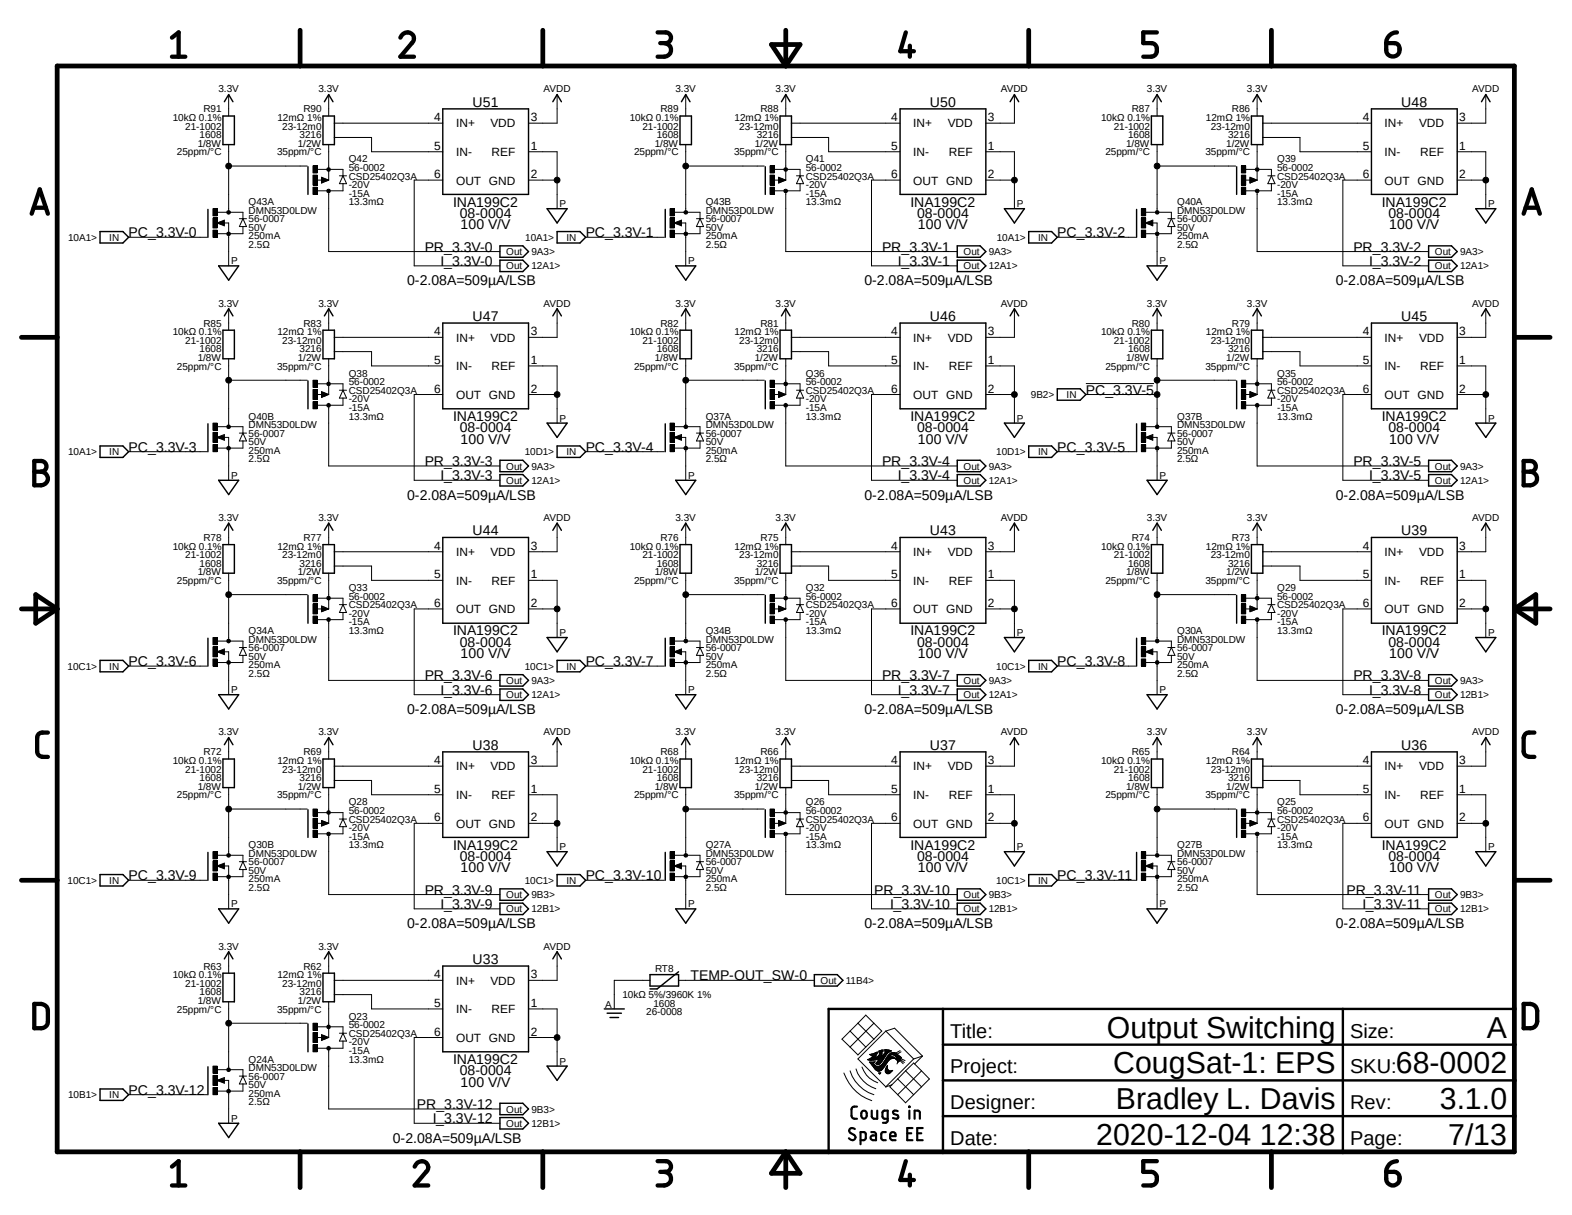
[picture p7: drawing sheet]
<svg xmlns="http://www.w3.org/2000/svg" width="279mm" height="216mm" viewBox="0 0 279 216" stroke-linecap="round" stroke-linejoin="round" font-family="sans-serif">
<defs><g id="words">
<g font-size="5.4">
<text x="196.7" y="184.4">Output Switching</text>
<text x="264.3" y="184.4">A</text>
<text x="197.9" y="190.7">CougSat-1: EPS</text>
<text x="248.1" y="190.7">68-0002</text>
<text x="198.3" y="197.1">Bradley L. Davis</text>
<text x="255.9" y="197.1">3.1.0</text>
<text x="194.8" y="203.4">2020-12-04 12:38</text>
<text x="257.4" y="203.4">7/13</text>
</g>
<g font-size="3.6">
<text x="168.9" y="184.4">Title:</text>
<text x="239.9" y="184.4">Size:</text>
<text x="168.9" y="190.7">Project:</text>
<text x="240" y="190.7">SKU:</text>
<text x="168.9" y="197.1">Designer:</text>
<text x="239.9" y="197.1">Rev:</text>
<text x="168.9" y="203.4">Date:</text>
<text x="239.9" y="203.4">Page:</text>
</g>
<g font-size="2.5">
<text x="84" y="19">U51</text>
<text x="165.3" y="19">U50</text>
<text x="249.1" y="19">U48</text>
<text x="80.6" y="36.7">INA199C2</text>
<text x="81.7" y="38.7">08-0004</text>
<text x="81.9" y="40.8">100 V/V</text>
<text x="161.8" y="36.7">INA199C2</text>
<text x="163" y="38.7">08-0004</text>
<text x="163.2" y="40.8">100 V/V</text>
<text x="245.6" y="36.7">INA199C2</text>
<text x="246.8" y="38.7">08-0004</text>
<text x="246.9" y="40.8">100 V/V</text>
<text x="22.9" y="42.2">PC_3.3V-0</text>
<text x="75.5" y="44.7">PR_3.3V-0</text>
<text x="78.3" y="47.2">I_3.3V-0</text>
<text x="104.1" y="42.2">PC_3.3V-1</text>
<text x="156.8" y="44.7">PR_3.3V-1</text>
<text x="159.6" y="47.2">I_3.3V-1</text>
<text x="187.9" y="42.2">PC_3.3V-2</text>
<text x="240.5" y="44.7">PR_3.3V-2</text>
<text x="243.4" y="47.2">I_3.3V-2</text>
<text x="72.3" y="50.7">0-2.08A=509µA/LSB</text>
<text x="153.6" y="50.7">0-2.08A=509µA/LSB</text>
<text x="237.4" y="50.7">0-2.08A=509µA/LSB</text>
<text x="84" y="57">U47</text>
<text x="165.3" y="57">U46</text>
<text x="249.1" y="57">U45</text>
<text x="193" y="70.1">PC_3.3V-5</text>
<text x="80.6" y="74.8">INA199C2</text>
<text x="81.7" y="76.8">08-0004</text>
<text x="161.8" y="74.8">INA199C2</text>
<text x="163" y="76.8">08-0004</text>
<text x="245.6" y="74.8">INA199C2</text>
<text x="246.8" y="76.8">08-0004</text>
<text x="22.9" y="80.3">PC_3.3V-3</text>
<text x="75.5" y="82.8">PR_3.3V-3</text>
<text x="81.9" y="78.9">100 V/V</text>
<text x="104.1" y="80.3">PC_3.3V-4</text>
<text x="156.8" y="82.8">PR_3.3V-4</text>
<text x="163.2" y="78.9">100 V/V</text>
<text x="187.9" y="80.3">PC_3.3V-5</text>
<text x="240.5" y="82.8">PR_3.3V-5</text>
<text x="246.9" y="78.9">100 V/V</text>
<text x="72.3" y="88.8">0-2.08A=509µA/LSB</text>
<text x="78.3" y="85.3">I_3.3V-3</text>
<text x="153.6" y="88.8">0-2.08A=509µA/LSB</text>
<text x="159.6" y="85.3">I_3.3V-4</text>
<text x="237.4" y="88.8">0-2.08A=509µA/LSB</text>
<text x="243.4" y="85.3">I_3.3V-5</text>
<text x="84" y="95.1">U44</text>
<text x="165.3" y="95.1">U43</text>
<text x="249.1" y="95.1">U39</text>
<text x="80.6" y="112.9">INA199C2</text>
<text x="161.8" y="112.9">INA199C2</text>
<text x="245.6" y="112.9">INA199C2</text>
<text x="22.9" y="118.4">PC_3.3V-6</text>
<text x="81.7" y="114.9">08-0004</text>
<text x="81.9" y="117">100 V/V</text>
<text x="104.1" y="118.4">PC_3.3V-7</text>
<text x="163" y="114.9">08-0004</text>
<text x="163.2" y="117">100 V/V</text>
<text x="187.9" y="118.4">PC_3.3V-8</text>
<text x="246.8" y="114.9">08-0004</text>
<text x="246.9" y="117">100 V/V</text>
<text x="75.5" y="120.9">PR_3.3V-6</text>
<text x="78.3" y="123.4">I_3.3V-6</text>
<text x="156.8" y="120.9">PR_3.3V-7</text>
<text x="159.6" y="123.4">I_3.3V-7</text>
<text x="240.5" y="120.9">PR_3.3V-8</text>
<text x="243.4" y="123.4">I_3.3V-8</text>
<text x="72.3" y="126.9">0-2.08A=509µA/LSB</text>
<text x="153.6" y="126.9">0-2.08A=509µA/LSB</text>
<text x="237.4" y="126.9">0-2.08A=509µA/LSB</text>
<text x="84" y="133.2">U38</text>
<text x="165.3" y="133.2">U37</text>
<text x="249.1" y="133.2">U36</text>
<text x="80.6" y="151">INA199C2</text>
<text x="81.7" y="153">08-0004</text>
<text x="81.9" y="155">100 V/V</text>
<text x="161.8" y="151">INA199C2</text>
<text x="163" y="153">08-0004</text>
<text x="163.2" y="155">100 V/V</text>
<text x="245.6" y="151">INA199C2</text>
<text x="246.8" y="153">08-0004</text>
<text x="246.9" y="155">100 V/V</text>
<text x="22.9" y="156.4">PC_3.3V-9</text>
<text x="75.5" y="159">PR_3.3V-9</text>
<text x="78.3" y="161.5">I_3.3V-9</text>
<text x="104.1" y="156.4">PC_3.3V-10</text>
<text x="155.4" y="159">PR_3.3V-10</text>
<text x="158.2" y="161.5">I_3.3V-10</text>
<text x="187.9" y="156.4">PC_3.3V-11</text>
<text x="239.3" y="159">PR_3.3V-11</text>
<text x="242.2" y="161.5">I_3.3V-11</text>
<text x="72.3" y="164.9">0-2.08A=509µA/LSB</text>
<text x="153.6" y="164.9">0-2.08A=509µA/LSB</text>
<text x="237.4" y="164.9">0-2.08A=509µA/LSB</text>
<text x="84" y="171.3">U33</text>
<text x="122.7" y="174.2">TEMP-OUT_SW-0</text>
<text x="80.6" y="189.1">INA199C2</text>
<text x="81.7" y="191.1">08-0004</text>
<text x="22.9" y="194.5">PC_3.3V-12</text>
<text x="74.1" y="197.1">PR_3.3V-12</text>
<text x="81.9" y="193.1">100 V/V</text>
<text x="69.8" y="203">0-2.08A=509µA/LSB</text>
<text x="76.9" y="199.6">I_3.3V-12</text>
</g>
<g font-size="2.1">
<text x="77.2" y="21.5">4</text>
<text x="81.1" y="22.6">IN+</text>
<text x="87.2" y="22.6">VDD</text>
<text x="94.3" y="21.5">3</text>
<text x="158.4" y="21.5">4</text>
<text x="162.3" y="22.6">IN+</text>
<text x="168.4" y="22.6">VDD</text>
<text x="175.6" y="21.5">3</text>
<text x="242.2" y="21.5">4</text>
<text x="246.1" y="22.6">IN+</text>
<text x="252.2" y="22.6">VDD</text>
<text x="259.3" y="21.5">3</text>
<text x="77.2" y="26.6">5</text>
<text x="81.1" y="27.7">IN-</text>
<text x="87.4" y="27.7">REF</text>
<text x="94.3" y="26.6">1</text>
<text x="158.4" y="26.6">5</text>
<text x="162.3" y="27.7">IN-</text>
<text x="168.7" y="27.7">REF</text>
<text x="175.6" y="26.6">1</text>
<text x="242.2" y="26.6">5</text>
<text x="246.1" y="27.7">IN-</text>
<text x="252.4" y="27.7">REF</text>
<text x="259.3" y="26.6">1</text>
<text x="77.2" y="31.7">6</text>
<text x="81.1" y="32.8">OUT GND</text>
<text x="94.3" y="31.7">2</text>
<text x="158.4" y="31.7">6</text>
<text x="162.3" y="32.8">OUT GND</text>
<text x="175.6" y="31.7">2</text>
<text x="242.2" y="31.7">6</text>
<text x="246.1" y="32.8">OUT GND</text>
<text x="259.3" y="31.7">2</text>
<text x="77.2" y="59.6">4</text>
<text x="94.3" y="59.6">3</text>
<text x="158.4" y="59.6">4</text>
<text x="175.6" y="59.6">3</text>
<text x="242.2" y="59.6">4</text>
<text x="259.3" y="59.6">3</text>
<text x="77.2" y="64.7">5</text>
<text x="81.1" y="60.7">IN+</text>
<text x="81.1" y="65.8">IN-</text>
<text x="87.2" y="60.7">VDD</text>
<text x="87.4" y="65.8">REF</text>
<text x="94.3" y="64.7">1</text>
<text x="158.4" y="64.7">5</text>
<text x="162.3" y="60.7">IN+</text>
<text x="162.3" y="65.8">IN-</text>
<text x="168.4" y="60.7">VDD</text>
<text x="168.7" y="65.8">REF</text>
<text x="175.6" y="64.7">1</text>
<text x="242.2" y="64.7">5</text>
<text x="246.1" y="60.7">IN+</text>
<text x="246.1" y="65.8">IN-</text>
<text x="252.2" y="60.7">VDD</text>
<text x="252.4" y="65.8">REF</text>
<text x="259.3" y="64.7">1</text>
<text x="77.2" y="69.8">6</text>
<text x="81.1" y="70.9">OUT GND</text>
<text x="94.3" y="69.8">2</text>
<text x="158.4" y="69.8">6</text>
<text x="162.3" y="70.9">OUT GND</text>
<text x="175.6" y="69.8">2</text>
<text x="242.2" y="69.8">6</text>
<text x="246.1" y="70.9">OUT GND</text>
<text x="259.3" y="69.8">2</text>
<text x="77.2" y="97.7">4</text>
<text x="81.1" y="98.8">IN+</text>
<text x="87.2" y="98.8">VDD</text>
<text x="94.3" y="97.7">3</text>
<text x="158.4" y="97.7">4</text>
<text x="162.3" y="98.8">IN+</text>
<text x="168.4" y="98.8">VDD</text>
<text x="175.6" y="97.7">3</text>
<text x="242.2" y="97.7">4</text>
<text x="246.1" y="98.8">IN+</text>
<text x="252.2" y="98.8">VDD</text>
<text x="259.3" y="97.7">3</text>
<text x="77.2" y="102.8">5</text>
<text x="77.2" y="107.8">6</text>
<text x="81.1" y="103.9">IN-</text>
<text x="87.4" y="103.9">REF</text>
<text x="94.3" y="102.8">1</text>
<text x="94.3" y="107.8">2</text>
<text x="158.4" y="102.8">5</text>
<text x="158.4" y="107.8">6</text>
<text x="162.3" y="103.9">IN-</text>
<text x="168.7" y="103.9">REF</text>
<text x="175.6" y="102.8">1</text>
<text x="175.6" y="107.8">2</text>
<text x="242.2" y="102.8">5</text>
<text x="242.2" y="107.8">6</text>
<text x="246.1" y="103.9">IN-</text>
<text x="252.4" y="103.9">REF</text>
<text x="259.3" y="102.8">1</text>
<text x="259.3" y="107.8">2</text>
<text x="81.1" y="109">OUT GND</text>
<text x="162.3" y="109">OUT GND</text>
<text x="246.1" y="109">OUT GND</text>
<text x="77.2" y="135.8">4</text>
<text x="81.1" y="136.9">IN+</text>
<text x="87.2" y="136.9">VDD</text>
<text x="94.3" y="135.8">3</text>
<text x="158.4" y="135.8">4</text>
<text x="162.3" y="136.9">IN+</text>
<text x="168.4" y="136.9">VDD</text>
<text x="175.6" y="135.8">3</text>
<text x="242.2" y="135.8">4</text>
<text x="246.1" y="136.9">IN+</text>
<text x="252.2" y="136.9">VDD</text>
<text x="259.3" y="135.8">3</text>
<text x="77.2" y="140.8">5</text>
<text x="81.1" y="142">IN-</text>
<text x="87.4" y="142">REF</text>
<text x="94.3" y="140.8">1</text>
<text x="158.4" y="140.8">5</text>
<text x="162.3" y="142">IN-</text>
<text x="168.7" y="142">REF</text>
<text x="175.6" y="140.8">1</text>
<text x="242.2" y="140.8">5</text>
<text x="246.1" y="142">IN-</text>
<text x="252.4" y="142">REF</text>
<text x="259.3" y="140.8">1</text>
<text x="77.2" y="145.9">6</text>
<text x="81.1" y="147.1">OUT GND</text>
<text x="94.3" y="145.9">2</text>
<text x="158.4" y="145.9">6</text>
<text x="162.3" y="147.1">OUT GND</text>
<text x="175.6" y="145.9">2</text>
<text x="242.2" y="145.9">6</text>
<text x="246.1" y="147.1">OUT GND</text>
<text x="259.3" y="145.9">2</text>
<text x="77.2" y="173.9">4</text>
<text x="94.3" y="173.9">3</text>
<text x="77.2" y="178.9">5</text>
<text x="81.1" y="175">IN+</text>
<text x="87.2" y="175">VDD</text>
<text x="94.3" y="178.9">1</text>
<text x="77.2" y="184">6</text>
<text x="81.1" y="180">IN-</text>
<text x="81.1" y="185.1">OUT GND</text>
<text x="87.4" y="180">REF</text>
<text x="94.3" y="184">2</text>
</g>
<g font-size="1.8">
<text x="38.8" y="16.4">3.3V</text>
<text x="56.6" y="16.4">3.3V</text>
<text x="96.6" y="16.4">AVDD</text>
<text x="120.1" y="16.4">3.3V</text>
<text x="137.8" y="16.4">3.3V</text>
<text x="177.9" y="16.4">AVDD</text>
<text x="203.8" y="16.4">3.3V</text>
<text x="221.6" y="16.4">3.3V</text>
<text x="261.7" y="16.4">AVDD</text>
<text x="30.7" y="21.5">10kΩ 0.1%</text>
<text x="32.9" y="23">21-1002</text>
<text x="36.2" y="20">R91</text>
<text x="49.3" y="21.5">12mΩ 1%</text>
<text x="50.2" y="23">23-12m0</text>
<text x="53.9" y="20">R90</text>
<text x="111.9" y="21.5">10kΩ 0.1%</text>
<text x="114.2" y="23">21-1002</text>
<text x="117.4" y="20">R89</text>
<text x="130.6" y="21.5">12mΩ 1%</text>
<text x="131.4" y="23">23-12m0</text>
<text x="135.2" y="20">R88</text>
<text x="195.7" y="21.5">10kΩ 0.1%</text>
<text x="198" y="23">21-1002</text>
<text x="201.2" y="20">R87</text>
<text x="214.3" y="21.5">12mΩ 1%</text>
<text x="215.2" y="23">23-12m0</text>
<text x="219" y="20">R86</text>
<text x="31.5" y="27.6">25ppm/°C</text>
<text x="35.1" y="26.1">1/8W</text>
<text x="35.5" y="24.6">1608</text>
<text x="49.2" y="27.6">35ppm/°C</text>
<text x="52.9" y="26.1">1/2W</text>
<text x="53.3" y="24.6">3216</text>
<text x="62" y="28.9">Q42</text>
<text x="112.7" y="27.6">25ppm/°C</text>
<text x="116.4" y="26.1">1/8W</text>
<text x="116.7" y="24.6">1608</text>
<text x="130.5" y="27.6">35ppm/°C</text>
<text x="134.2" y="26.1">1/2W</text>
<text x="134.5" y="24.6">3216</text>
<text x="143.2" y="28.9">Q41</text>
<text x="196.5" y="27.6">25ppm/°C</text>
<text x="200.2" y="26.1">1/8W</text>
<text x="200.5" y="24.6">1608</text>
<text x="214.3" y="27.6">35ppm/°C</text>
<text x="217.9" y="26.1">1/2W</text>
<text x="218.3" y="24.6">3216</text>
<text x="227" y="28.9">Q39</text>
<text x="62" y="30.4">56-0002</text>
<text x="62" y="33.4">-20V</text>
<text x="62" y="34.9">-15A</text>
<text x="62" y="31.9">CSD25402Q3A</text>
<text x="143.2" y="30.4">56-0002</text>
<text x="143.2" y="33.4">-20V</text>
<text x="143.2" y="34.9">-15A</text>
<text x="143.2" y="31.9">CSD25402Q3A</text>
<text x="227" y="30.4">56-0002</text>
<text x="227" y="33.4">-20V</text>
<text x="227" y="34.9">-15A</text>
<text x="227" y="31.9">CSD25402Q3A</text>
<text x="44.2" y="39.5">56-0007</text>
<text x="44.2" y="41">50V</text>
<text x="44.2" y="38">DMN53D0LDW</text>
<text x="44.2" y="36.4">Q43A</text>
<text x="62" y="36.4">13.3mΩ</text>
<text x="99.4" y="36.8">P</text>
<text x="125.4" y="39.5">56-0007</text>
<text x="125.4" y="41">50V</text>
<text x="125.4" y="38">DMN53D0LDW</text>
<text x="125.4" y="36.4">Q43B</text>
<text x="143.2" y="36.4">13.3mΩ</text>
<text x="180.7" y="36.8">P</text>
<text x="209.2" y="39.5">56-0007</text>
<text x="209.2" y="41">50V</text>
<text x="209.2" y="38">DMN53D0LDW</text>
<text x="209.2" y="36.4">Q40A</text>
<text x="227" y="36.4">13.3mΩ</text>
<text x="264.5" y="36.8">P</text>
<text x="12.1" y="42.8">10A1&gt;</text>
<text x="19.4" y="42.8">IN</text>
<text x="41.1" y="47">P</text>
<text x="44.2" y="42.5">250mA</text>
<text x="44.2" y="44.1">2.5Ω</text>
<text x="90" y="45.3">Out</text>
<text x="90" y="47.9">Out</text>
<text x="93.3" y="42.8">10A1&gt;</text>
<text x="94.5" y="45.3">9A3&gt;</text>
<text x="94.5" y="47.9">12A1&gt;</text>
<text x="100.7" y="42.8">IN</text>
<text x="122.3" y="47">P</text>
<text x="125.4" y="42.5">250mA</text>
<text x="125.4" y="44.1">2.5Ω</text>
<text x="171.2" y="45.3">Out</text>
<text x="171.2" y="47.9">Out</text>
<text x="175.7" y="45.3">9A3&gt;</text>
<text x="175.7" y="47.9">12A1&gt;</text>
<text x="177.2" y="42.8">10A1&gt;</text>
<text x="184.5" y="42.8">IN</text>
<text x="206.1" y="47">P</text>
<text x="209.2" y="42.5">250mA</text>
<text x="209.2" y="44.1">2.5Ω</text>
<text x="255" y="45.3">Out</text>
<text x="255" y="47.9">Out</text>
<text x="259.5" y="45.3">9A3&gt;</text>
<text x="259.5" y="47.9">12A1&gt;</text>
<text x="30.7" y="59.6">10kΩ 0.1%</text>
<text x="36.2" y="58">R85</text>
<text x="38.8" y="54.5">3.3V</text>
<text x="49.3" y="59.6">12mΩ 1%</text>
<text x="53.9" y="58">R83</text>
<text x="56.6" y="54.5">3.3V</text>
<text x="96.6" y="54.5">AVDD</text>
<text x="111.9" y="59.6">10kΩ 0.1%</text>
<text x="117.4" y="58">R82</text>
<text x="120.1" y="54.5">3.3V</text>
<text x="130.6" y="59.6">12mΩ 1%</text>
<text x="135.2" y="58">R81</text>
<text x="137.8" y="54.5">3.3V</text>
<text x="177.9" y="54.5">AVDD</text>
<text x="195.7" y="59.6">10kΩ 0.1%</text>
<text x="201.2" y="58">R80</text>
<text x="203.8" y="54.5">3.3V</text>
<text x="214.3" y="59.6">12mΩ 1%</text>
<text x="219" y="58">R79</text>
<text x="221.6" y="54.5">3.3V</text>
<text x="261.7" y="54.5">AVDD</text>
<text x="31.5" y="65.7">25ppm/°C</text>
<text x="32.9" y="61.1">21-1002</text>
<text x="35.1" y="64.1">1/8W</text>
<text x="35.5" y="62.6">1608</text>
<text x="49.2" y="65.7">35ppm/°C</text>
<text x="50.2" y="61.1">23-12m0</text>
<text x="52.9" y="64.1">1/2W</text>
<text x="53.3" y="62.6">3216</text>
<text x="112.7" y="65.7">25ppm/°C</text>
<text x="114.2" y="61.1">21-1002</text>
<text x="116.4" y="64.1">1/8W</text>
<text x="116.7" y="62.6">1608</text>
<text x="130.5" y="65.7">35ppm/°C</text>
<text x="131.4" y="61.1">23-12m0</text>
<text x="134.2" y="64.1">1/2W</text>
<text x="134.5" y="62.6">3216</text>
<text x="196.5" y="65.7">25ppm/°C</text>
<text x="198" y="61.1">21-1002</text>
<text x="200.2" y="64.1">1/8W</text>
<text x="200.5" y="62.6">1608</text>
<text x="214.3" y="65.7">35ppm/°C</text>
<text x="215.2" y="61.1">23-12m0</text>
<text x="217.9" y="64.1">1/2W</text>
<text x="218.3" y="62.6">3216</text>
<text x="62" y="68.5">56-0002</text>
<text x="62" y="71.5">-20V</text>
<text x="62" y="70">CSD25402Q3A</text>
<text x="62" y="66.9">Q38</text>
<text x="143.2" y="68.5">56-0002</text>
<text x="143.2" y="71.5">-20V</text>
<text x="143.2" y="70">CSD25402Q3A</text>
<text x="143.2" y="66.9">Q36</text>
<text x="183.2" y="70.7">9B2&gt;</text>
<text x="189.6" y="70.7">IN</text>
<text x="227" y="68.5">56-0002</text>
<text x="227" y="71.5">-20V</text>
<text x="227" y="70">CSD25402Q3A</text>
<text x="227" y="66.9">Q35</text>
<text x="44.2" y="77.6">56-0007</text>
<text x="44.2" y="76.1">DMN53D0LDW</text>
<text x="44.2" y="74.5">Q40B</text>
<text x="62" y="73">-15A</text>
<text x="62" y="74.5">13.3mΩ</text>
<text x="99.4" y="74.9">P</text>
<text x="125.4" y="77.6">56-0007</text>
<text x="125.4" y="76.1">DMN53D0LDW</text>
<text x="125.4" y="74.5">Q37A</text>
<text x="143.2" y="73">-15A</text>
<text x="143.2" y="74.5">13.3mΩ</text>
<text x="180.7" y="74.9">P</text>
<text x="209.2" y="77.6">56-0007</text>
<text x="209.2" y="74.5">Q37B</text>
<text x="209.2" y="76.1">DMN53D0LDW</text>
<text x="227" y="73">-15A</text>
<text x="227" y="74.5">13.3mΩ</text>
<text x="264.5" y="74.9">P</text>
<text x="12.1" y="80.9">10A1&gt;</text>
<text x="19.4" y="80.9">IN</text>
<text x="44.2" y="79.1">50V</text>
<text x="44.2" y="80.6">250mA</text>
<text x="44.2" y="82.2">2.5Ω</text>
<text x="90" y="83.4">Out</text>
<text x="93.3" y="80.9">10D1&gt;</text>
<text x="94.5" y="83.4">9A3&gt;</text>
<text x="100.7" y="80.9">IN</text>
<text x="125.4" y="79.1">50V</text>
<text x="125.4" y="80.6">250mA</text>
<text x="125.4" y="82.2">2.5Ω</text>
<text x="171.2" y="83.4">Out</text>
<text x="175.7" y="83.4">9A3&gt;</text>
<text x="177.1" y="80.9">10D1&gt;</text>
<text x="184.5" y="80.9">IN</text>
<text x="209.2" y="79.1">50V</text>
<text x="209.2" y="80.6">250mA</text>
<text x="209.2" y="82.2">2.5Ω</text>
<text x="255" y="83.4">Out</text>
<text x="259.5" y="83.4">9A3&gt;</text>
<text x="41.1" y="85.1">P</text>
<text x="90" y="86">Out</text>
<text x="94.5" y="86">12A1&gt;</text>
<text x="122.3" y="85.1">P</text>
<text x="171.2" y="86">Out</text>
<text x="175.7" y="86">12A1&gt;</text>
<text x="206.1" y="85.1">P</text>
<text x="255" y="86">Out</text>
<text x="259.5" y="86">12A1&gt;</text>
<text x="38.8" y="92.6">3.3V</text>
<text x="56.6" y="92.6">3.3V</text>
<text x="96.6" y="92.6">AVDD</text>
<text x="120.1" y="92.6">3.3V</text>
<text x="137.8" y="92.6">3.3V</text>
<text x="177.9" y="92.6">AVDD</text>
<text x="203.8" y="92.6">3.3V</text>
<text x="221.6" y="92.6">3.3V</text>
<text x="261.7" y="92.6">AVDD</text>
<text x="30.7" y="97.7">10kΩ 0.1%</text>
<text x="32.9" y="99.2">21-1002</text>
<text x="35.5" y="100.7">1608</text>
<text x="36.2" y="96.1">R78</text>
<text x="49.3" y="97.7">12mΩ 1%</text>
<text x="50.2" y="99.2">23-12m0</text>
<text x="53.3" y="100.7">3216</text>
<text x="53.9" y="96.1">R77</text>
<text x="111.9" y="97.7">10kΩ 0.1%</text>
<text x="114.2" y="99.2">21-1002</text>
<text x="116.7" y="100.7">1608</text>
<text x="117.4" y="96.1">R76</text>
<text x="130.6" y="97.7">12mΩ 1%</text>
<text x="131.4" y="99.2">23-12m0</text>
<text x="134.5" y="100.7">3216</text>
<text x="135.2" y="96.1">R75</text>
<text x="195.7" y="97.7">10kΩ 0.1%</text>
<text x="198" y="99.2">21-1002</text>
<text x="200.5" y="100.7">1608</text>
<text x="201.2" y="96.1">R74</text>
<text x="214.3" y="97.7">12mΩ 1%</text>
<text x="215.2" y="99.2">23-12m0</text>
<text x="218.3" y="100.7">3216</text>
<text x="219" y="96.1">R73</text>
<text x="31.5" y="103.8">25ppm/°C</text>
<text x="35.1" y="102.2">1/8W</text>
<text x="49.2" y="103.8">35ppm/°C</text>
<text x="52.9" y="102.2">1/2W</text>
<text x="62" y="106.6">56-0002</text>
<text x="62" y="105">Q33</text>
<text x="112.7" y="103.8">25ppm/°C</text>
<text x="116.4" y="102.2">1/8W</text>
<text x="130.5" y="103.8">35ppm/°C</text>
<text x="134.2" y="102.2">1/2W</text>
<text x="143.2" y="106.6">56-0002</text>
<text x="143.2" y="105">Q32</text>
<text x="196.5" y="103.8">25ppm/°C</text>
<text x="200.2" y="102.2">1/8W</text>
<text x="214.3" y="103.8">35ppm/°C</text>
<text x="217.9" y="102.2">1/2W</text>
<text x="227" y="106.6">56-0002</text>
<text x="227" y="105">Q29</text>
<text x="44.2" y="112.6">Q34A</text>
<text x="62" y="109.6">-20V</text>
<text x="62" y="111.1">-15A</text>
<text x="62" y="112.6">13.3mΩ</text>
<text x="62" y="108.1">CSD25402Q3A</text>
<text x="99.4" y="113">P</text>
<text x="125.4" y="112.6">Q34B</text>
<text x="143.2" y="109.6">-20V</text>
<text x="143.2" y="111.1">-15A</text>
<text x="143.2" y="112.6">13.3mΩ</text>
<text x="143.2" y="108.1">CSD25402Q3A</text>
<text x="180.7" y="113">P</text>
<text x="209.2" y="112.6">Q30A</text>
<text x="227" y="109.6">-20V</text>
<text x="227" y="111.1">-15A</text>
<text x="227" y="112.6">13.3mΩ</text>
<text x="227" y="108.1">CSD25402Q3A</text>
<text x="264.5" y="113">P</text>
<text x="12" y="119">10C1&gt;</text>
<text x="19.4" y="119">IN</text>
<text x="44.2" y="115.7">56-0007</text>
<text x="44.2" y="117.2">50V</text>
<text x="44.2" y="118.7">250mA</text>
<text x="44.2" y="114.2">DMN53D0LDW</text>
<text x="93.3" y="119">10C1&gt;</text>
<text x="100.7" y="119">IN</text>
<text x="125.4" y="115.7">56-0007</text>
<text x="125.4" y="117.2">50V</text>
<text x="125.4" y="118.7">250mA</text>
<text x="125.4" y="114.2">DMN53D0LDW</text>
<text x="177.1" y="119">10C1&gt;</text>
<text x="184.5" y="119">IN</text>
<text x="209.2" y="115.7">56-0007</text>
<text x="209.2" y="117.2">50V</text>
<text x="209.2" y="118.7">250mA</text>
<text x="209.2" y="114.2">DMN53D0LDW</text>
<text x="41.1" y="123.2">P</text>
<text x="44.2" y="120.3">2.5Ω</text>
<text x="90" y="121.5">Out</text>
<text x="90" y="124.1">Out</text>
<text x="94.5" y="121.5">9A3&gt;</text>
<text x="94.5" y="124.1">12A1&gt;</text>
<text x="122.3" y="123.2">P</text>
<text x="125.4" y="120.3">2.5Ω</text>
<text x="171.2" y="121.5">Out</text>
<text x="171.2" y="124.1">Out</text>
<text x="175.7" y="121.5">9A3&gt;</text>
<text x="175.7" y="124.1">12A1&gt;</text>
<text x="206.1" y="123.2">P</text>
<text x="209.2" y="120.3">2.5Ω</text>
<text x="255" y="121.5">Out</text>
<text x="255" y="124.1">Out</text>
<text x="259.5" y="121.5">9A3&gt;</text>
<text x="259.5" y="124.1">12B1&gt;</text>
<text x="38.8" y="130.7">3.3V</text>
<text x="56.6" y="130.7">3.3V</text>
<text x="96.6" y="130.7">AVDD</text>
<text x="120.1" y="130.7">3.3V</text>
<text x="137.8" y="130.7">3.3V</text>
<text x="177.9" y="130.7">AVDD</text>
<text x="203.8" y="130.7">3.3V</text>
<text x="221.6" y="130.7">3.3V</text>
<text x="261.7" y="130.7">AVDD</text>
<text x="30.7" y="135.8">10kΩ 0.1%</text>
<text x="32.9" y="137.3">21-1002</text>
<text x="36.2" y="134.2">R72</text>
<text x="49.3" y="135.8">12mΩ 1%</text>
<text x="50.2" y="137.3">23-12m0</text>
<text x="53.9" y="134.2">R69</text>
<text x="111.9" y="135.8">10kΩ 0.1%</text>
<text x="114.2" y="137.3">21-1002</text>
<text x="117.4" y="134.2">R68</text>
<text x="130.6" y="135.8">12mΩ 1%</text>
<text x="131.4" y="137.3">23-12m0</text>
<text x="135.2" y="134.2">R66</text>
<text x="195.7" y="135.8">10kΩ 0.1%</text>
<text x="198" y="137.3">21-1002</text>
<text x="201.2" y="134.2">R65</text>
<text x="214.3" y="135.8">12mΩ 1%</text>
<text x="215.2" y="137.3">23-12m0</text>
<text x="219" y="134.2">R64</text>
<text x="31.5" y="141.9">25ppm/°C</text>
<text x="35.1" y="140.3">1/8W</text>
<text x="35.5" y="138.8">1608</text>
<text x="49.2" y="141.9">35ppm/°C</text>
<text x="52.9" y="140.3">1/2W</text>
<text x="53.3" y="138.8">3216</text>
<text x="62" y="143.1">Q28</text>
<text x="112.7" y="141.9">25ppm/°C</text>
<text x="116.4" y="140.3">1/8W</text>
<text x="116.7" y="138.8">1608</text>
<text x="130.5" y="141.9">35ppm/°C</text>
<text x="134.2" y="140.3">1/2W</text>
<text x="134.5" y="138.8">3216</text>
<text x="143.2" y="143.1">Q26</text>
<text x="196.5" y="141.9">25ppm/°C</text>
<text x="200.2" y="140.3">1/8W</text>
<text x="200.5" y="138.8">1608</text>
<text x="214.3" y="141.9">35ppm/°C</text>
<text x="217.9" y="140.3">1/2W</text>
<text x="218.3" y="138.8">3216</text>
<text x="227" y="143.1">Q25</text>
<text x="62" y="144.7">56-0002</text>
<text x="62" y="147.7">-20V</text>
<text x="62" y="149.2">-15A</text>
<text x="62" y="146.2">CSD25402Q3A</text>
<text x="143.2" y="144.7">56-0002</text>
<text x="143.2" y="147.7">-20V</text>
<text x="143.2" y="149.2">-15A</text>
<text x="143.2" y="146.2">CSD25402Q3A</text>
<text x="227" y="144.7">56-0002</text>
<text x="227" y="147.7">-20V</text>
<text x="227" y="149.2">-15A</text>
<text x="227" y="146.2">CSD25402Q3A</text>
<text x="44.2" y="153.8">56-0007</text>
<text x="44.2" y="155.3">50V</text>
<text x="44.2" y="152.2">DMN53D0LDW</text>
<text x="44.2" y="150.8">Q30B</text>
<text x="62" y="150.8">13.3mΩ</text>
<text x="99.4" y="151.1">P</text>
<text x="125.4" y="153.8">56-0007</text>
<text x="125.4" y="155.3">50V</text>
<text x="125.4" y="152.2">DMN53D0LDW</text>
<text x="125.4" y="150.8">Q27A</text>
<text x="143.2" y="150.8">13.3mΩ</text>
<text x="180.7" y="151.1">P</text>
<text x="209.2" y="153.8">56-0007</text>
<text x="209.2" y="155.3">50V</text>
<text x="209.2" y="150.8">Q27B</text>
<text x="209.2" y="152.2">DMN53D0LDW</text>
<text x="227" y="150.8">13.3mΩ</text>
<text x="264.5" y="151.1">P</text>
<text x="12" y="157.1">10C1&gt;</text>
<text x="19.4" y="157.1">IN</text>
<text x="41.1" y="161.2">P</text>
<text x="44.2" y="156.8">250mA</text>
<text x="44.2" y="158.3">2.5Ω</text>
<text x="90" y="159.6">Out</text>
<text x="93.3" y="157.1">10C1&gt;</text>
<text x="94.5" y="159.6">9B3&gt;</text>
<text x="100.7" y="157.1">IN</text>
<text x="122.3" y="161.2">P</text>
<text x="125.4" y="156.8">250mA</text>
<text x="125.4" y="158.3">2.5Ω</text>
<text x="171.2" y="159.6">Out</text>
<text x="175.7" y="159.6">9B3&gt;</text>
<text x="177.1" y="157.1">10C1&gt;</text>
<text x="184.5" y="157.1">IN</text>
<text x="206.1" y="161.2">P</text>
<text x="209.2" y="156.8">250mA</text>
<text x="209.2" y="158.3">2.5Ω</text>
<text x="255" y="159.6">Out</text>
<text x="259.5" y="159.6">9B3&gt;</text>
<text x="90" y="162.1">Out</text>
<text x="94.5" y="162.1">12B1&gt;</text>
<text x="171.2" y="162.1">Out</text>
<text x="175.7" y="162.1">12B1&gt;</text>
<text x="255" y="162.1">Out</text>
<text x="259.5" y="162.1">12B1&gt;</text>
<text x="30.7" y="173.8">10kΩ 0.1%</text>
<text x="36.2" y="172.3">R63</text>
<text x="38.8" y="168.7">3.3V</text>
<text x="49.3" y="173.8">12mΩ 1%</text>
<text x="53.9" y="172.3">R62</text>
<text x="56.6" y="168.7">3.3V</text>
<text x="96.6" y="168.7">AVDD</text>
<text x="116.4" y="172.8">RT8</text>
<text x="31.5" y="179.9">25ppm/°C</text>
<text x="32.9" y="175.3">21-1002</text>
<text x="35.1" y="178.4">1/8W</text>
<text x="35.5" y="176.9">1608</text>
<text x="49.2" y="179.9">35ppm/°C</text>
<text x="50.2" y="175.3">23-12m0</text>
<text x="52.9" y="178.4">1/2W</text>
<text x="53.3" y="176.9">3216</text>
<text x="107.6" y="179">A</text>
<text x="110.6" y="177.4">10kΩ 5%/3960K 1%</text>
<text x="116.1" y="178.9">1608</text>
<text x="145.8" y="174.8">Out</text>
<text x="150.3" y="174.8">11B4&gt;</text>
<text x="62" y="182.7">56-0002</text>
<text x="62" y="185.8">-20V</text>
<text x="62" y="184.2">CSD25402Q3A</text>
<text x="62" y="181.2">Q23</text>
<text x="114.9" y="180.4">26-0008</text>
<text x="44.2" y="191.9">56-0007</text>
<text x="44.2" y="190.3">DMN53D0LDW</text>
<text x="44.2" y="188.8">Q24A</text>
<text x="62" y="187.3">-15A</text>
<text x="62" y="188.8">13.3mΩ</text>
<text x="99.4" y="189.2">P</text>
<text x="12.1" y="195.2">10B1&gt;</text>
<text x="19.4" y="195.2">IN</text>
<text x="44.2" y="193.4">50V</text>
<text x="44.2" y="194.9">250mA</text>
<text x="44.2" y="196.4">2.5Ω</text>
<text x="90" y="197.7">Out</text>
<text x="94.5" y="197.7">9B3&gt;</text>
<text x="41.1" y="199.3">P</text>
<text x="90" y="200.2">Out</text>
<text x="94.5" y="200.2">12B1&gt;</text>
</g>
</g></defs>
<path d="M3.4 3.1l272.6 209.7M276 3.1l-272.6 209.7" fill="none" stroke="#fff" stroke-width=".18"/>
<g fill="none" stroke="#000" stroke-width=".18">
<path d="M40.6 16.8v3.8M58.4 16.8v3.8M99 16.8v5.1h-5.1M121.9 16.8v3.8M139.7 16.8v3.8M180.3 16.8v5.1h-5.1M205.7 16.8v3.8M223.4 16.8v3.8M264.1 16.8v5.1h-5.1M37.8 37.1h.8v1.3h-.8zM37.8 38.7h.8v1.8h-.8zM38.6 37.7h4.6v1.2"/>
<path d="M38.6 39.6l1.3-.5v1zM39.8 39.6h.8v7.6M40.4 37.5h.5l.1 .2-.1 .3h-.5zM40.6 29.5h14M40.6 25.7v12M42.5 38.9h1.3M43.2 38.9l.6 1.4h-1.3zM55.6 33.3h.8v1.2h-.8zM55.6 29.5h.8v1.2h-.8zM55.6 31.1h.8v1.8h-.8zM56 32h2.4M56.4 30.1h4.6v1.1"/>
<path d="M57.1 32.5h.1M57.1 32.4h.3M57.1 32.3h.6M57.1 32.2h.8M57.1 32.1h1M57.1 32h1.2M57.1 31.9h.9M57.1 31.8h.7M57.1 31.7h.5M57.1 31.6h.3M58.2 33.7h.4v.5h-.4zM58.2 29.9h.4v.5h-.4z"/>
<path d="M58.4 25.7v4.4M58.4 30.2v1.8M58.4 33.9v10.8h30.5M58.4 32l-1.3-.5v1M58.4 32l-1.3 .5M59.4 21.9h19.3M59.4 24.4h6.6v2.6h12.7M60.3 31.2h1.3M61 32.6v1.3h-4.6M61 31.2l.6 1.4h-1.3zM78.7 32h-5.1v15.2h15.3M93.9 32h5.1"/>
<path d="M93.9 27h5.1v10.1M119.1 37.1h.7v1.3h-.7zM119.1 38.7h.7v1.8h-.7zM119.8 39.6l1.3-.5v1zM119.9 37.7h4.5v1.2M121 39.6h.9v7.6M121.7 37.5h.4v.5h-.4l-.2-.3zM121.9 29.5h13.9M121.9 25.7v12M123.8 38.9h1.3M124.4 38.9l.7 1.4h-1.3zM136.9 33.3h.7v1.2h-.7z"/>
<path d="M136.9 29.5h.7v1.2h-.7zM136.9 31.1h.7v1.8h-.7zM137.2 32h2.5M137.7 30.1h4.5v1.1M138.4 32.5h.1M138.4 32.4h.3M138.4 32.3h.5M138.4 32.2h.7M138.4 32.1h1M138.4 32h1.2M138.4 32h1.1M138.4 31.9h.9"/>
<path d="M138.4 31.8h.7M138.4 31.7h.4M138.4 31.6h.2M139.4 33.7h.5l.1 .2-.1 .3h-.5zM139.4 29.9h.5l.1 .2-.1 .3h-.5zM139.7 25.7v4.4M139.7 30.2v1.8M139.7 33.9v10.8h30.4M139.7 32l-1.3-.5v1M139.7 32l-1.3 .5M140.7 21.9h19.3M140.7 24.4h6.6v2.6h12.7"/>
<path d="M141.6 31.2h1.2M142.2 32.6v1.3h-4.6M142.2 31.2l.6 1.4h-1.2zM160 32h-5.1v15.2h15.2M175.2 32h5.1M175.2 27h5.1v10.1M202.9 37.1h.7v1.3h-.7zM202.9 38.7h.7v1.8h-.7zM203.6 39.6l1.3-.5v1zM203.7 37.7h4.5v1.2M204.8 39.6h.9v7.6M205.4 37.5h.5v.5h-.5z"/>
<path d="M205.7 29.5h13.9M205.7 25.7v12M207.6 38.9h1.2M208.2 38.9l.6 1.4h-1.2zM220.6 33.3h.8v1.2h-.8zM220.6 29.5h.8v1.2h-.8zM220.6 31.1h.8v1.8h-.8zM221 32h2.4M221.4 30.1h4.6v1.1M222.2 32.5h.1M222.2 32.4h.3M222.2 32.3h.5"/>
<path d="M222.2 32.2h.7M222.2 32.1h1M222.2 32h1.2M222.2 32h1.1M222.2 31.9h.9M222.2 31.8h.6M222.2 31.7h.4M222.2 31.6h.2M223.2 33.7h.5v.5h-.5l-.1-.3zM223.2 29.9h.5v.5h-.5l-.1-.3zM223.4 25.7v4.4M223.4 30.2v1.8"/>
<path d="M223.4 33.9v10.8h30.5M223.4 32l-1.2-.5v1M223.4 32l-1.2 .5M224.5 21.9h19.3M224.5 24.4h6.6v2.6h12.7M225.3 31.2h1.3M226 32.6v1.3h-4.6M226 31.2l.6 1.4h-1.3zM243.8 32h-5.1v15.2h15.2M259 32h5.1M259 27h5.1v10.1M22.9 42.2h13.9"/>
<path d="M37.8 40.9h.8v1.3h-.8zM40.4 41.3h.5l.1 .2-.1 .3h-.5zM40.6 54.9v3.8M43.2 40.3v1.2h-4.6M58.4 54.9v3.8M59.4 59.9h19.3M99 54.9v5h-5.1M104.1 42.2h14M119.1 40.9h.7v1.3h-.7zM121.7 41.3h.4v.5h-.4l-.2-.3zM121.9 54.9v3.8M124.4 40.3v1.2h-4.6"/>
<path d="M139.7 54.9v3.8M140.7 59.9h19.3M180.3 54.9v5h-5.1M187.9 42.2h13.9M202.9 40.9h.7v1.3h-.7zM205.4 41.3h.5v.5h-.5zM205.7 54.9v3.8M208.2 40.3v1.2h-4.6M223.4 54.9v3.8M224.5 59.9h19.3M264.1 54.9v5h-5.1M37.8 79h.8v1.3h-.8z"/>
<path d="M37.8 75.2h.8v1.3h-.8zM37.8 76.8h.8v1.8h-.8zM38.6 77.7l1.3-.5v1zM38.6 75.8h4.6v1.2M39.8 77.7h.8v7.6M40.4 79.4l.2-.1 .3 .1 .1 .2-.1 .3h-.5zM40.4 75.6l.2-.1 .3 .1 .1 .2-.1 .3h-.5zM40.6 63.8v12M40.6 67.6h14M42.5 77h1.3M43.2 78.4v1.2h-4.6M43.2 77l.6 1.4h-1.3z"/>
<path d="M55.6 71.4h.8v1.2h-.8zM55.6 67.6h.8v1.2h-.8zM55.6 69.2h.8v1.8h-.8zM56 70.1h2.4M56.4 68.2h4.6v1.1M57.1 70.6l.1 .1M57.1 70.5h.3M57.1 70.4h.5M57.1 70.4h.7M57.1 70.3h.9M57.1 70.1h1.2M57.1 70h1"/>
<path d="M57.1 69.9h.8M57.1 69.8h.6M57.1 69.7h.3M57.1 69.6h.1M58.2 71.8l.2-.1 .2 .1v.5h-.4zM58.2 68l.2-.1 .2 .1v.5h-.4zM58.4 63.8v4.4M58.4 68.3v1.8M58.4 72v10.8h30.5M58.4 70.1l-1.3-.5v1M58.4 70.1l-1.3 .5M59.4 62.5h6.6v2.5h12.7"/>
<path d="M60.3 69.3h1.3M61 70.7v1.3h-4.6M61 69.3l.6 1.4h-1.3zM78.7 70.1h-5.1v15.2h15.3M93.9 65h5.1v10.2M93.9 70.1h5.1M119.1 79h.7v1.3h-.7zM119.1 75.2h.7v1.3h-.7zM119.1 76.8h.7v1.8h-.7zM119.8 77.7l1.3-.5v1zM119.9 75.8h4.5v1.2M121 77.7h.9v7.6"/>
<path d="M121.7 79.4l.2-.1 .2 .1v.5h-.4l-.2-.3zM121.7 75.6l.2-.1 .2 .1v.5h-.4l-.2-.3zM121.9 63.8v12M121.9 67.6h13.9M123.8 77h1.3M124.4 78.4v1.2h-4.6M124.4 77l.7 1.4h-1.3zM136.9 71.4h.7v1.2h-.7zM136.9 67.6h.7v1.2h-.7zM136.9 69.2h.7v1.8h-.7zM137.2 70.1h2.5M137.7 68.2h4.5v1.1"/>
<path d="M138.4 70.5h.2M138.4 70.4h.5M138.4 70.4h.7M138.4 70.3h.9M138.4 70.1h1.1M138.4 70.1h1.2M138.4 70h1M138.4 69.9h.7M138.4 69.8h.5M138.4 69.7h.3M138.4 69.6h.1M138.4 70.6h.1"/>
<path d="M139.4 71.8l.3-.1 .2 .1 .1 .2-.1 .3h-.5zM139.4 68l.3-.1 .2 .1 .1 .2-.1 .3h-.5zM139.7 63.8v4.4M139.7 68.3v1.8M139.7 72v10.8h30.4M139.7 70.1l-1.3-.5v1M139.7 70.1l-1.3 .5M140.7 62.5h6.6v2.5h12.7M141.6 69.3h1.2M142.2 70.7v1.3h-4.6M142.2 69.3l.6 1.4h-1.2zM160 70.1h-5.1v15.2h15.2"/>
<path d="M175.2 65h5.1v10.2M175.2 70.1h5.1M193 68.2h12.1M193 70.1h12.7M202.9 79h.7v1.3h-.7zM202.9 75.2h.7v1.3h-.7zM202.9 76.8h.7v1.8h-.7zM203.6 77.7l1.3-.5v1zM203.7 75.8h4.5v1.2M204.8 77.7h.9v7.6M205.4 79.4l.3-.1 .2 .1v.5h-.5zM205.4 75.6l.3-.1 .2 .1v.5h-.5z"/>
<path d="M205.7 63.8v12M205.7 67.6h13.9M207.6 77h1.2M208.2 78.4v1.2h-4.6M208.2 77l.6 1.4h-1.2zM220.6 71.4h.8v1.2h-.8zM220.6 67.6h.8v1.2h-.8zM220.6 69.2h.8v1.8h-.8zM221 70.1h2.4M221.4 68.2h4.6v1.1M222.2 70.5h.2M222.2 70.4h.4"/>
<path d="M222.2 70.4h.7M222.2 70.3h.9M222.2 70.1h1.1M222.2 70.1h1.2M222.2 70h.9M222.2 69.9h.7M222.2 69.8h.5M222.2 69.7h.3M222.2 69.6h.1M222.2 70.6h.1M223.2 71.8l.2-.1 .3 .1v.5h-.5l-.1-.3zM223.2 68l.2-.1 .3 .1v.5h-.5l-.1-.3z"/>
<path d="M223.4 63.8v4.4M223.4 68.3v1.8M223.4 72v10.8h30.5M223.4 70.1l-1.2-.5v1M223.4 70.1l-1.2 .5M224.5 62.5h6.6v2.5h12.7M225.3 69.3h1.3M226 70.7v1.3h-4.6M226 69.3l.6 1.4h-1.3zM243.8 70.1h-5.1v15.2h15.2M259 65h5.1v10.2M259 70.1h5.1"/>
<path d="M22.9 80.3h13.9M40.6 93v3.8M58.4 93v3.8M59.4 98h19.3M99 93v5h-5.1M104.1 80.3h14M121.9 93v3.8M139.7 93v3.8M140.7 98h19.3M180.3 93v5h-5.1M187.9 80.3h13.9M205.7 93v3.8"/>
<path d="M223.4 93v3.8M224.5 98h19.3M264.1 93v5h-5.1M22.9 118.4h13.9M37.8 117.1h.8v1.3h-.8zM37.8 113.3h.8v1.3h-.8zM37.8 114.9h.8v1.8h-.8zM38.6 115.8l1.3-.5v1zM38.6 113.9h4.6v1.2M39.8 115.8h.8v7.6M40.4 117.5h.5l.1 .2-.1 .2-.3 .2-.2-.2zM40.4 113.7h.5l.1 .2-.1 .2-.3 .2-.2-.2z"/>
<path d="M40.6 101.9v12M40.6 105.7h14M42.5 115.1h1.3M43.2 116.5v1.2h-4.6M43.2 115.1l.6 1.4h-1.3zM55.6 109.5h.8v1.2h-.8zM55.6 105.7h.8v1.2h-.8zM55.6 107.3h.8v1.8h-.8zM56 108.2h2.4M56.4 106.3h4.6v1.1M57.1 107.7l1.3 .5-1.3 .5zM57.1 108.6h.2"/>
<path d="M57.1 108.5h.4M57.1 108.5h.6M57.1 108.4h.9M57.1 108.3h1.1M57.1 108.1h1.1M57.1 108h.9M57.1 107.9h.6M57.1 107.8h.4M57.1 107.7h.2M58.2 109.9h.4v.4l-.2 .1-.2-.1zM58.2 106h.4v.5l-.2 .1-.2-.1zM58.4 101.9v4.4"/>
<path d="M58.4 106.4v1.8M58.4 110.1v10.8h30.5M59.4 100.6h6.6v2.5h12.7M60.3 107.4h1.3M61 108.8v1.3h-4.6M61 107.4l.6 1.4h-1.3zM78.7 108.2h-5.1v15.2h15.3M93.9 103.1h5.1v10.2M93.9 108.2h5.1M104.1 118.4h14M119.1 117.1h.7v1.3h-.7zM119.1 113.3h.7v1.3h-.7z"/>
<path d="M119.1 114.9h.7v1.8h-.7zM119.8 115.8l1.3-.5v1zM119.9 113.9h4.5v1.2M121 115.8h.9v7.6M121.7 117.5h.4v.4l-.2 .2-.2-.2-.2-.2zM121.7 113.7h.4v.4l-.2 .2-.2-.2-.2-.2zM121.9 101.9v12M121.9 105.7h13.9M123.8 115.1h1.3M124.4 116.5v1.2h-4.6M124.4 115.1l.7 1.4h-1.3zM136.9 109.5h.7v1.2h-.7z"/>
<path d="M136.9 105.7h.7v1.2h-.7zM136.9 107.3h.7v1.8h-.7zM137.2 108.2h2.5M137.7 106.3h4.5v1.1M138.4 107.7l1.3 .5-1.3 .5zM138.4 108.6h.2M138.4 108.5h.4M138.4 108.5h.6M138.4 108.4h.8M138.4 108.3h1M138.4 108.1h1M138.4 108h.8"/>
<path d="M138.4 107.9h.6M138.4 107.8h.4M138.4 107.7h.1M139.4 109.9h.5l.1 .2-.1 .2-.2 .1-.3-.1zM139.4 106h.5l.1 .3-.1 .2-.2 .1-.3-.1zM139.7 101.9v4.4M139.7 106.4v1.8M139.7 110.1v10.8h30.4M140.7 100.6h6.6v2.5h12.7M141.6 107.4h1.2M142.2 108.8v1.3h-4.6M142.2 107.4l.6 1.4h-1.2z"/>
<path d="M160 108.2h-5.1v15.2h15.2M175.2 103.1h5.1v10.2M175.2 108.2h5.1M187.9 118.4h13.9M202.9 117.1h.7v1.3h-.7zM202.9 113.3h.7v1.3h-.7zM202.9 114.9h.7v1.8h-.7zM203.6 115.8l1.3-.5v1zM203.7 113.9h4.5v1.2M204.8 115.8h.9v7.6M205.4 117.5h.5v.4l-.2 .2-.3-.2zM205.4 113.7h.5v.4l-.2 .2-.3-.2z"/>
<path d="M205.7 101.9v12M205.7 105.7h13.9M207.6 115.1h1.2M208.2 116.5v1.2h-4.6M208.2 115.1l.6 1.4h-1.2zM220.6 109.5h.8v1.2h-.8zM220.6 105.7h.8v1.2h-.8zM220.6 107.3h.8v1.8h-.8zM221 108.2h2.4M221.4 106.3h4.6v1.1M222.2 107.7l1.2 .5-1.2 .5zM222.2 108.6h.1"/>
<path d="M222.2 108.5h.4M222.2 108.5h.6M222.2 108.4h.8M222.2 108.3h1M222.2 108.1h1M222.2 108h.8M222.2 107.9h.6M222.2 107.8h.3M222.2 107.7h.1M223.2 109.9h.5v.4l-.3 .1-.2-.1-.1-.2zM223.2 106h.5v.5l-.3 .1-.2-.1-.1-.2zM223.4 101.9v4.4"/>
<path d="M223.4 106.4v1.8M223.4 110.1v10.8h30.5M224.5 100.6h6.6v2.5h12.7M225.3 107.4h1.3M226 108.8v1.3h-4.6M226 107.4l.6 1.4h-1.3zM243.8 108.2h-5.1v15.2h15.2M259 103.1h5.1v10.2M259 108.2h5.1M40.6 131.1v3.8M40.6 140v12M58.4 131.1v3.8"/>
<path d="M58.4 140v4.4M59.4 136.1h19.3M59.4 138.7h6.6v2.5h12.7M99 131.1v5h-5.1M121.9 131.1v3.8M121.9 140v12M139.7 131.1v3.8M139.7 140v4.4M140.7 136.1h19.3M140.7 138.7h6.6v2.5h12.7M180.3 131.1v5h-5.1M205.7 131.1v3.8"/>
<path d="M205.7 140v12M223.4 131.1v3.8M223.4 140v4.4M224.5 136.1h19.3M224.5 138.7h6.6v2.5h12.7M264.1 131.1v5h-5.1M22.9 156.4h13.9M37.8 155.2h.8v1.2h-.8zM37.8 151.3h.8v1.3h-.8zM37.8 153h.8v1.8h-.8zM38.6 153.9l1.3-.5v1zM38.6 152h4.6v1.1"/>
<path d="M39.8 153.9h.8v7.6M40.4 155.6h.5l.1 .2-.1 .2h-.5zM40.4 151.8h.5l.1 .2-.1 .2h-.5zM40.6 143.8h14M42.5 153.1h1.3M43.2 154.5v1.3h-4.6M43.2 153.1l.6 1.4h-1.3zM55.6 147.5h.8v1.3h-.8zM55.6 143.8h.8v1.2h-.8zM55.6 145.4h.8v1.8h-.8zM56 146.3h2.4M56.4 144.4h4.6v1.1"/>
<path d="M57.1 146.8h.1M57.1 146.6h.3M57.1 146.6h.6M57.1 146.5h.8M57.1 146.4h1M57.1 146.2h1.2M57.1 146.1h.9M57.1 146h.7M57.1 146h.5M57.1 145.9h.3M58.2 148h.4v.4h-.4zM58.2 144.1h.4v.5h-.4z"/>
<path d="M58.4 144.5v1.8M58.4 148.2v10.8h30.5M58.4 146.3l-1.3-.5v1M58.4 146.3l-1.3 .5M60.3 145.5h1.3M61 146.9v1.3h-4.6M61 145.5l.6 1.4h-1.3zM78.7 146.3h-5.1v15.2h15.3M93.9 141.2h5.1v10.1M93.9 146.3h5.1M104.1 156.4h14M119.1 155.2h.7v1.2h-.7z"/>
<path d="M119.1 151.3h.7v1.3h-.7zM119.1 153h.7v1.8h-.7zM119.8 153.9l1.3-.5v1zM119.9 152h4.5v1.1M121 153.9h.9v7.6M121.7 155.6h.4v.4h-.4l-.2-.2zM121.7 151.8h.4v.4h-.4l-.2-.2zM121.9 143.8h13.9M123.8 153.1h1.3M124.4 154.5v1.3h-4.6M124.4 153.1l.7 1.4h-1.3zM136.9 147.5h.7v1.3h-.7z"/>
<path d="M136.9 143.8h.7v1.2h-.7zM136.9 145.4h.7v1.8h-.7zM137.2 146.3h2.5M137.7 144.4h4.5v1.1M138.4 146.8h.1M138.4 146.6h.3M138.4 146.6h.5M138.4 146.5h.7M138.4 146.4h1M138.4 146.2h1.1M138.4 146.1h.9M138.4 146h.7"/>
<path d="M138.4 146h.4M138.4 145.9h.2M139.4 148h.5l.1 .2-.1 .2h-.5zM139.4 144.1h.5l.1 .3-.1 .2h-.5zM139.7 144.5v1.8M139.7 148.2v10.8h30.4M139.7 146.3l-1.3-.5v1M139.7 146.3l-1.3 .5M141.6 145.5h1.2M142.2 146.9v1.3h-4.6M142.2 145.5l.6 1.4h-1.2zM160 146.3h-5.1v15.2h15.2"/>
<path d="M175.2 141.2h5.1v10.1M175.2 146.3h5.1M187.9 156.4h13.9M202.9 155.2h.7v1.2h-.7zM202.9 151.3h.7v1.3h-.7zM202.9 153h.7v1.8h-.7zM203.6 153.9l1.3-.5v1zM203.7 152h4.5v1.1M204.8 153.9h.9v7.6M205.4 155.6h.5v.4h-.5zM205.4 151.8h.5v.4h-.5zM205.7 143.8h13.9"/>
<path d="M207.6 153.1h1.2M208.2 154.5v1.3h-4.6M208.2 153.1l.6 1.4h-1.2zM220.6 147.5h.8v1.3h-.8zM220.6 143.8h.8v1.2h-.8zM220.6 145.4h.8v1.8h-.8zM221 146.3h2.4M221.4 144.4h4.6v1.1M222.2 146.8h.1M222.2 146.6h.3M222.2 146.6h.5M222.2 146.5h.7"/>
<path d="M222.2 146.4h1M222.2 146.2h1.1M222.2 146.1h.9M222.2 146h.6M222.2 146h.4M222.2 145.9h.2M223.2 148h.5v.4h-.5l-.1-.2zM223.2 144.1h.5v.5h-.5l-.1-.2zM223.4 144.5v1.8M223.4 148.2v10.8h30.5M223.4 146.3l-1.2-.5v1M223.4 146.3l-1.2 .5"/>
<path d="M225.3 145.5h1.3M226 146.9v1.3h-4.6M226 145.5l.6 1.4h-1.3zM243.8 146.3h-5.1v15.2h15.2M259 141.2h5.1v10.1M259 146.3h5.1M40.6 169.1v3.8M40.6 178v12.1M58.4 169.1v3.8M58.4 178v4.5M59.4 174.2h19.3M59.4 176.7h6.6v2.6h12.7"/>
<path d="M93.9 179.3h5.1v10.1M99 169.1v5.1h-5.1M115.5 174.2h-6.3v5.1M120.6 174.2h24.1M22.9 194.5h13.9M37.8 193.3h.8v1.2h-.8zM37.8 189.4h.8v1.3h-.8zM37.8 191.1h.8v1.8h-.8zM38.6 190.1h4.6v1.1M38.6 192l1.3-.5v1zM39.8 192h.8v7.6M40.4 193.7l.2-.2 .3 .2 .1 .2-.1 .2h-.5z"/>
<path d="M40.4 189.9l.2-.2 .3 .2 .1 .2-.1 .2h-.5zM40.6 181.8h14M42.5 191.2h1.3M43.2 192.6v1.3h-4.6M43.2 191.2l.6 1.4h-1.3zM55.6 185.6h.8v1.3h-.8zM55.6 181.8h.8v1.3h-.8zM55.6 183.5h.8v1.8h-.8zM56 184.4h2.4M56.4 182.5h4.6v1.1M57.1 184.9h.1M57.1 184.8h.3"/>
<path d="M57.1 184.7h.5M57.1 184.6h.7M57.1 184.5h.9M57.1 184.4h1.2M57.1 184.3h1.2M57.1 184.2h1M57.1 184.1h.8M57.1 184.1h.6M57.1 184h.3M57.1 183.9h.1M58.2 186.1l.2-.2 .2 .2v.4h-.4zM58.2 182.2l.2-.1 .2 .1v.5h-.4z"/>
<path d="M58.4 182.6v1.8M58.4 186.3v10.8h30.5M58.4 184.4l-1.3-.5v1M58.4 184.4l-1.3 .5M60.3 183.6h1.3M61 185v1.3h-4.6M61 183.6l.6 1.4h-1.3zM78.7 184.4h-5.1v15.2h15.3M93.9 184.4h5.1M150 190.7a7.9 7.9 0 0 0 4.9 4.9M151.1 190.3a6.6 6.6 0 0 0 4.2 4.2M151.1 186.1l1.4 1.4 1.4-1.4"/>
<path d="M151.1 183.2l2.8 2.9M152.1 189.9a5.5 5.5 0 0 0 3.6 3.6M152.5 181.8l1.4-1.4 2.8 2.8-1.4 1.5M152.5 181.8l-2.9 2.9 1.5 1.4M152.5 181.8l2.8 2.9M153.2 189.6a4.4 4.4 0 0 0 2.8 2.8M154.3 188.3h1.6M154.3 188.3h1.3M154.5 188.2l-.3 .1 .7 .1 1.3-.3-.3 .6M154.5 188.2h2.6M154.6 188.8h.8M154.6 187.4h1.1"/>
<path d="M154.6 188.8h.7M154.7 188.1h2.4M154.7 188.9h.5M154.7 187.5h1M154.7 188.9l.7 1M154.8 189h.5M154.8 188h2.4M154.9 189.1h.4M154.9 187.6h.8M154.9 187.3h.9M154.9 189.2h.5M154.9 187.9l-.4 .3"/>
<path d="M154.9 187.9h2.3M155 187.8h.6M155 189.3h.5M155.1 189.4h.5M155.1 187.7h.6M155.2 189.6h2M155.2 187.2h.7M155.2 188.9l.1 .2M155.3 189.7h1.8M155.3 184.7l-1.4 1.4M155.3 181.8l-4.2 4.3M155.3 189.1l.5 .4"/>
<path d="M155.4 189.8h1.6M155.4 189.9h1.5M155.4 189.9l.2 .2M155.5 188.7h.1M155.5 187.1h.4M155.5 190h1.3M155.5 188.7h-1l.2 .2M155.5 188.7l-.3 .2M155.6 190.1a.7 .7 0 0 0 .9 .1M155.6 190.1h1.2M155.7 190.2h1M155.7 189h.7"/>
<path d="M155.7 188.9h.8M155.7 187h.2M155.8 188.8h.7M155.8 190.2h.7M155.8 189.1h.5M155.8 187.8h1.5M155.9 188.8h.7M155.9 186.9h.1M155.9 186.9l-.3 1 .6-.3M155.9 186.9l-1.3 .5 .6 .3-.3 .2M155.9 188.7h.8M156 188.6h.8"/>
<path d="M156 187.7h1.4M156 188.5h.8M156.1 188.4h.8M156.1 187.7h1.3M156.1 188.3h.8M156.2 188.3h.8M156.2 187.6h1.2M156.2 186.8l.1 .3h.1l-.1 .3M156.2 187.5h.5M156.2 186.9h.6M156.2 186.8h.7M156.3 190.8h.1"/>
<path d="M156.3 189.5h.9M156.3 187h.5M156.3 187.4l-.1 .2M156.3 187.4h.4M156.3 187.3h.4M156.3 187.2h.5M156.4 190.7l.1-.1-.2 .2M156.4 187.1h.4M156.4 189.4l-1.2 .1M156.4 189.4h.9M156.4 186.7l-.2 .1M156.4 186.7h.5"/>
<path d="M156.5 190.7h-.3l.2 .2M156.5 189.3h.9M156.7 189.2h.7M156.7 186.6h.3l-.1 .3h-.7M156.7 186.6l-.3 .1M156.7 186.6h.2M156.7 190.2h-.2M156.7 187.4l.1 .2 .1-.1M156.8 186.9l-.1 .5M156.8 189.1h.7M156.8 189h.7M156.8 190l-.1 .2"/>
<path d="M156.9 188.9h.7M156.9 187.5h.6M157 188.8h.6M157 187.4h.6M157.1 188.2l-.5 .6a.57 .57 0 0 1-.9 .2l.2-.3M157.1 188.8h.6M157.1 188.8l-.7 .6M157.1 188.7h.7M157.1 187.3h.5M157.1 189.7l-.3 .3M157.2 187.2l-.3 .3M157.2 188.6h.6"/>
<path d="M157.2 187.2h.5M157.2 188.5h.7M157.3 188.4h.7M157.3 187.8l-.2 .4M157.3 187.1h.5M157.3 186.8h1M157.3 186.7h1M157.3 186.6h.8M157.3 187h.6M157.4 190.3h1.1M157.4 190.4h1.1M157.4 190.2h.6"/>
<path d="M157.4 190.2h.5M157.4 188.3h.7M157.4 190.5h1M157.4 190.1h.4M157.4 190h.4M157.4 186.9h.8M157.4 188.3h.8M157.4 186.9h.6M157.4 183.2l5 5M157.4 183.2l-4.9 5 5 5M157.4 183.2l1.6-.5 5 5M157.4 190.6h.9"/>
<path d="M157.4 189.9h.3M157.4 188.2h.9M157.5 189.8h.2M157.5 188.1h1.1M157.5 188.1l-.4 .7M157.5 190.7h.7M157.5 189.7h.2M157.6 189.7h.1M157.6 188h1.4M157.6 189.6h.1M157.6 187.9h1.4M157.6 189.5h.1"/>
<path d="M157.6 187.8h1.2M157.7 190.8h.3M157.7 189.4v-.1l-.3 .8v.5M157.7 189.4v.3M157.7 189.7l.1 .3M157.7 189.4h.1M157.7 187.7h.4M157.8 190l.3 .3M157.8 187.7h.3M157.9 187.6h.3M157.9 187.5h.4M158 187.4h1.6"/>
<path d="M158.2 186.9l-.5 .3-.4 .6M158.2 186.9l.3-.2-1.2-.2v.3h.1l-.2 .4M158.2 190.3l.5-.1-.7 .6h-.3l-.3-.2M158.2 187.2h1.1M158.3 187.5l-.3 .2 .7 .1 .5 .4M158.3 187.1h.9M158.3 187.1a1.08 1.08 0 0 1 1.4 .4l.5 .4M158.3 187.1l-.8 1M158.3 187.5a.79 .79 0 0 1 1.1 .7h-.1l.2 .3M158.5 190.2h.1M158.8 187.5h.8M159 187.6h.8"/>
<path d="M159 188.1l.2 .1M159.1 187.7h.8M159.2 188.2h.1M159.2 188.1a1.53 1.53 0 0 0-1.8 1l-.3 .6M159.2 187.7h.8M159.3 187.8h.8M159.3 188.3h.8M159.3 187.9h.9M159.3 188h.8M159.4 188.3h.6M159.4 188.2h.7M159.4 188.1h.7"/>
<path d="M159.5 188.4h.5M159.5 188.8l-.1 .3M159.5 188.6h.3M159.5 188.5h.4M159.5 188.5l.1 .2M159.6 191.7l-1.4 1.4 1.4 1.4M159.6 191.7l2.8 2.8M159.6 188.8h.1M159.6 188.7h.1M159.6 188.7l-.1 .1M159.9 188.4l.6 .6M160 186.7l-.8 .5"/>
<path d="M160 188.4l-.4 .3M160.1 188.3l.6 .5M160.1 188.3l-.1 .1M160.1 188.1l.8 .4M160.1 186.9l-.7 .4h-1.3M160.2 187.9l-.1 .4M161 190.3l1.4-1.4 1.4 1.4M161 190.3l-1.4 1.4M161 190.3l2.8 2.8M162.4 188.2l-5 4.9 1.1-.3M163.8 190.3l1.4 1.4-4.2 4.3-1.4-1.5M163.8 190.3l-4.2 4.2"/>
<path d="M164 187.7l-1.6 .5M164 187.7l-1.4 1.4"/>
<circle cx="40.6" cy="29.5" r=".51"/>
<circle cx="99" cy="32" r=".51"/>
<circle cx="121.9" cy="29.5" r=".51"/>
<circle cx="180.3" cy="32" r=".51"/>
<circle cx="205.7" cy="29.5" r=".51"/>
<circle cx="264.1" cy="32" r=".51"/>
<circle cx="40.6" cy="67.6" r=".51"/>
<circle cx="99" cy="70.1" r=".51"/>
<circle cx="121.9" cy="67.6" r=".51"/>
<circle cx="180.3" cy="70.1" r=".51"/>
<circle cx="205.7" cy="67.6" r=".51"/>
<circle cx="205.7" cy="70.1" r=".51"/>
<circle cx="264.1" cy="70.1" r=".51"/>
<circle cx="40.6" cy="105.7" r=".51"/>
<circle cx="99" cy="108.2" r=".51"/>
<circle cx="121.9" cy="105.7" r=".51"/>
<circle cx="180.3" cy="108.2" r=".51"/>
<circle cx="205.7" cy="105.7" r=".51"/>
<circle cx="264.1" cy="108.2" r=".51"/>
<circle cx="40.6" cy="143.8" r=".51"/>
<circle cx="99" cy="146.3" r=".51"/>
<circle cx="121.9" cy="143.8" r=".51"/>
<circle cx="180.3" cy="146.3" r=".51"/>
<circle cx="205.7" cy="143.8" r=".51"/>
<circle cx="264.1" cy="146.3" r=".51"/>
<circle cx="40.6" cy="181.8" r=".51"/>
<circle cx="99" cy="184.4" r=".51"/>
</g>
<g fill="none" stroke="#000" stroke-width=".85">
<path d="M10.2 11.7h259v193h-259zM53.3 5.4v6.3M96.5 5.4v6.3M137.1 7.9h5.1l-2.5 3.8zM139.7 5.4v6.3M182.8 5.4v6.3M226 5.4v6.3M3.8 59.9h6.4M269.2 59.9h6.3M3.8 108.2h6.4M6.3 105.7l3.9 2.5-3.9 2.5zM269.2 108.2h6.3"/>
<path d="M269.2 108.2l3.8-2.5v5zM3.8 156.4h6.4M269.2 156.4h6.3M53.3 204.7v6.3M96.5 204.7v6.3M139.7 204.7v6.3M139.7 204.7l2.5 3.8h-5.1zM182.8 204.7v6.3M226 204.7v6.3"/>
</g>
<g fill="none" stroke="#000" stroke-width=".76">
<path d="M30.6 6.7l1.1-.9v4.3M30.6 10.1h2.3M71.2 6.7a1.19 1.19 0 0 1 1.5-.9 1.19 1.19 0 0 1 .7 1.6l-2.2 2.7h2.4M116.9 5.8h1.4a.95 .95 0 0 1 1 .9 .95 .95 0 0 1-1 1h-1M118.1 7.7a1.21 1.21 0 0 1 1.2 1.2 1.21 1.21 0 0 1-1.2 1.2h-1.2M161 5.8l-1 3.3h2.4M161.7 8.1v2M205.6 5.8h-2.4v1.9h1.4a1.23 1.23 0 0 1 1 1.2 1.23 1.23 0 0 1-1 1.2h-1.4M246.4 7.7h1.4a1.21 1.21 0 0 1 .9 1.4 1.21 1.21 0 0 1-1.3 .9 1.09 1.09 0 0 1-1-1.2zM248.3 5.8a1.88 1.88 0 0 0-1.9 1.9M5.6 38l1.5-4.3 1.4 4.3M6 36.9h2.2"/>
<path d="M270.8 38l1.4-4.3 1.5 4.3M271.1 36.9h2.2M6.1 81.9h1.2a.95 .95 0 0 1 1 1 .95 .95 0 0 1-1 .9 1.21 1.21 0 0 1 1.2 1.2 1.21 1.21 0 0 1-1.2 1.2h-1.2zM6.1 83.8h1.2M270.8 81.9h1.2a.95 .95 0 0 1 1 1 .95 .95 0 0 1-1 .9 1.21 1.21 0 0 1 1.2 1.2 1.21 1.21 0 0 1-1.2 1.2h-1.2zM270.8 83.8h1.2M8.5 130.2h-1a.87 .87 0 0 0-.9 .9v2.4a.97 .97 0 0 0 .9 1h1M272.7 130.2h-.9a.94 .94 0 0 0-1 .9v2.4a.97 .97 0 0 0 1 1h.9M6.1 178.4a2.22 2.22 0 0 1 2.2 .5l.2 .7v1.9a1.13 1.13 0 0 1-1.2 1.2h-1.2zM270.8 178.4a2.07 2.07 0 0 1 2.2 .5l.2 .7v1.9a1.21 1.21 0 0 1-1.2 1.2h-1.2zM30.6 207.3l1.1-1v4.4M30.6 210.7h2.3"/>
<path d="M73.7 207.3a1.2 1.2 0 0 1 1.4-1 1.2 1.2 0 0 1 1 1.4l-2.4 3h2.4M116.9 206.3h1.4a.95 .95 0 0 1 1 1 .95 .95 0 0 1-1 .9h-1M118.1 208.2a1.21 1.21 0 0 1 1.2 1.2 1.21 1.21 0 0 1-1.2 1.3h-1.2M161 206.3l-1 3.4h2.4M161.7 208.7v2M205.6 206.3h-2.4v1.9h1.4a1.23 1.23 0 0 1 1 1.2 1.23 1.23 0 0 1-1 1.3h-1.4M246.4 208.2h1.4a1.2 1.2 0 0 1 1 1.4 1.2 1.2 0 0 1-1.3 1 1.2 1.2 0 0 1-1.1-1.1zM248.3 206.3a1.88 1.88 0 0 0-1.9 1.9"/>
</g>
<path d="M167.6 179.3v25.4M238.7 179.3v25.4M269.2 179.3h-121.9v25.4M167.6 198.3h101.6M167.6 192h101.6M167.6 185.6h101.6" fill="none" stroke="#000" stroke-width=".42"/>
<g fill="none" stroke="#000" stroke-width=".38">
<path d="M152.3 196.6l-.7 .1-.3 .4 .1 1.4 .4 .3h.5M153.2 197.6a.49 .49 0 0 1 .5-.2 .49 .49 0 0 1 .4 .4v.5a.49 .49 0 0 1-.5 .5 .49 .49 0 0 1-.5-.5zM154.9 197.4v1l.4 .4h.6v-1.4M157.8 198.8h-.6l-.3-.2-.1-.9 .2-.3h.8v1.7l-.4 .4h-.5M159.6 197.4a.61 .61 0 0 0-.9 .2l.2 .4 .6 .2 .2 .3a.63 .63 0 0 1-1 .2M161.6 196.6l.1 .1zM161.6 197.4v1.4M162.6 198.8v-1.4h.6l.2 .1 .1 1.3M151.9 200.6a.6 .6 0 0 0-1 .3l.3 .4 .6 .4a.51 .51 0 0 1 .2 .7 .51 .51 0 0 1-.7 .2l-.4-.3M153 202.6h.5l.3-.2 .1-.9-.2-.3h-.7v2.1M154.9 201.2h.6l.2 .3v1.1h-.5a.42 .42 0 0 1-.5-.4 .42 .42 0 0 1 .5-.4h.5M157.4 201.2h-.6l-.2 .3 .1 .9 .3 .2h.4"/>
<path d="M158.2 201.9h1a.51 .51 0 0 0-.4-.7 .51 .51 0 0 0-.6 .4l.1 .8 .3 .2h.6M161.2 201.4h.8M162.2 200.4h-1v2.2h1M163 201.4h.7M164 200.4h-1v2.2h1"/>
</g>
<g fill="none" stroke="#000" stroke-width=".25">
<path d="M39.9 18.1l.7-1.3 .8 1.3M57.7 18.1l.7-1.3 .8 1.3M78.7 19.3h15.2v15.2h-15.2zM98.3 18.1l.7-1.3 .8 1.3M121.1 18.1l.8-1.3 .7 1.3M138.9 18.1l.8-1.3 .7 1.3M160 19.3h15.2v15.2h-15.2zM179.5 18.1l.8-1.3 .8 1.3M204.9 18.1l.8-1.3 .7 1.3M222.7 18.1l.7-1.3 .8 1.3M243.8 19.3h15.2v15.2h-15.2zM263.3 18.1l.8-1.3 .7 1.3"/>
<path d="M37 37.2v5M39.6 20.6h2.1v5.1h-2.1zM54.7 29.6v4.9M57.4 20.6h2v5.1h-2zM97.2 37.1h3.6l-1.8 2.5zM118.2 37.2v5M120.9 20.6h2v5.1h-2zM136 29.6v4.9M138.6 20.6h2.1v5.1h-2.1zM178.5 37.1h3.6l-1.8 2.5zM202 37.2v5M204.6 20.6h2.1v5.1h-2.1z"/>
<path d="M219.8 29.6v4.9M222.4 20.6h2.1v5.1h-2.1zM262.3 37.1h3.6l-1.8 2.5zM17.8 41.1h4l1.1 1.1-1.1 1h-4zM38.9 47.2h3.5l-1.8 2.6zM39.6 58.7h2.1v5.1h-2.1zM39.9 56.1l.7-1.2 .8 1.2M57.4 58.7h2v5.1h-2zM57.7 56.1l.7-1.2 .8 1.2M78.7 57.4h15.2v15.2h-15.2zM88.9 43.7h4l1 1-1 1h-4zM88.9 46.2h4l1 1-1 1.1h-4z"/>
<path d="M98.3 56.1l.7-1.2 .8 1.2M99 41.1h4.1l1 1.1-1 1h-4.1zM120.1 47.2h3.6l-1.8 2.6zM120.9 58.7h2v5.1h-2zM121.1 56.1l.8-1.2 .7 1.2M138.6 58.7h2.1v5.1h-2.1zM138.9 56.1l.8-1.2 .7 1.2M160 57.4h15.2v15.2h-15.2zM170.1 43.7h4.1l1 1-1 1h-4.1zM170.1 46.2h4.1l1 1-1 1.1h-4.1zM179.5 56.1l.8-1.2 .8 1.2M182.8 41.1h4.1l1 1.1-1 1h-4.1z"/>
<path d="M203.9 47.2h3.5l-1.7 2.6zM204.6 58.7h2.1v5.1h-2.1zM204.9 56.1l.8-1.2 .7 1.2M222.4 58.7h2.1v5.1h-2.1zM222.7 56.1l.7-1.2 .8 1.2M243.8 57.4h15.2v15.2h-15.2zM253.9 43.7h4.1l1 1-1 1h-4.1zM253.9 46.2h4.1l1 1-1 1.1h-4.1zM263.3 56.1l.8-1.2 .7 1.2M17.8 79.2h4l1.1 1.1-1.1 1h-4zM37 75.3v5M54.7 67.7v4.9"/>
<path d="M97.2 75.2h3.6l-1.8 2.5zM99 79.2h4.1l1 1.1-1 1h-4.1zM118.2 75.3v5M136 67.7v4.9M178.5 75.2h3.6l-1.8 2.5zM182.8 79.2h4.1l1 1.1-1 1h-4.1zM187.9 69.1h4.1l1 1-1 1h-4.1zM202 75.3v5M219.8 67.7v4.9M262.3 75.2h3.6l-1.8 2.5zM38.9 85.3h3.5l-1.8 2.6zM39.6 96.8h2.1v5.1h-2.1z"/>
<path d="M39.9 94.2l.7-1.2 .8 1.2M57.4 96.8h2v5.1h-2zM57.7 94.2l.7-1.2 .8 1.2M78.7 95.5h15.2v15.2h-15.2zM88.9 81.8h4l1 1-1 1h-4zM88.9 84.3h4l1 1-1 1.1h-4zM98.3 94.2l.7-1.2 .8 1.2M120.1 85.3h3.6l-1.8 2.6zM120.9 96.8h2v5.1h-2zM121.1 94.2l.8-1.2 .7 1.2M138.6 96.8h2.1v5.1h-2.1zM138.9 94.2l.8-1.2 .7 1.2"/>
<path d="M160 95.5h15.2v15.2h-15.2zM170.1 81.8h4.1l1 1-1 1h-4.1zM170.1 84.3h4.1l1 1-1 1.1h-4.1zM179.5 94.2l.8-1.2 .8 1.2M203.9 85.3h3.5l-1.7 2.6zM204.6 96.8h2.1v5.1h-2.1zM204.9 94.2l.8-1.2 .7 1.2M222.4 96.8h2.1v5.1h-2.1zM222.7 94.2l.7-1.2 .8 1.2M243.8 95.5h15.2v15.2h-15.2zM253.9 81.8h4.1l1 1-1 1h-4.1zM253.9 84.3h4.1l1 1-1 1.1h-4.1z"/>
<path d="M263.3 94.2l.8-1.2 .7 1.2M17.8 117.3h4l1.1 1.1-1.1 1h-4zM37 113.4v5M54.7 105.8v4.9M88.9 119.9h4l1 1-1 1h-4zM97.2 113.3h3.6l-1.8 2.5zM99 117.3h4.1l1 1.1-1 1h-4.1zM118.2 113.4v5M136 105.8v4.9M170.1 119.9h4.1l1 1-1 1h-4.1zM178.5 113.3h3.6l-1.8 2.5zM182.8 117.3h4.1l1 1.1-1 1h-4.1z"/>
<path d="M202 113.4v5M219.8 105.8v4.9M253.9 119.9h4.1l1 1-1 1h-4.1zM262.3 113.3h3.6l-1.8 2.5zM38.9 123.4h3.5l-1.8 2.6zM39.6 134.9h2.1v5.1h-2.1zM39.9 132.3l.7-1.2 .8 1.2M57.4 134.9h2v5.1h-2zM57.7 132.3l.7-1.2 .8 1.2M78.7 133.6h15.2v15.2h-15.2zM88.9 122.4h4l1 1-1 1.1h-4zM98.3 132.3l.7-1.2 .8 1.2"/>
<path d="M120.1 123.4h3.6l-1.8 2.6zM120.9 134.9h2v5.1h-2zM121.1 132.3l.8-1.2 .7 1.2M138.6 134.9h2.1v5.1h-2.1zM138.9 132.3l.8-1.2 .7 1.2M160 133.6h15.2v15.2h-15.2zM170.1 122.4h4.1l1 1-1 1.1h-4.1zM179.5 132.3l.8-1.2 .8 1.2M203.9 123.4h3.5l-1.7 2.6zM204.6 134.9h2.1v5.1h-2.1zM204.9 132.3l.8-1.2 .7 1.2M222.4 134.9h2.1v5.1h-2.1z"/>
<path d="M222.7 132.3l.7-1.2 .8 1.2M243.8 133.6h15.2v15.2h-15.2zM253.9 122.4h4.1l1 1-1 1.1h-4.1zM263.3 132.3l.8-1.2 .7 1.2M17.8 155.4h4l1.1 1-1.1 1h-4zM37 151.5v4.9M54.7 143.9v4.9M88.9 157.9h4l1 1.1-1 1h-4zM97.2 151.3h3.6l-1.8 2.6zM99 155.4h4.1l1 1-1 1h-4.1zM118.2 151.5v4.9M136 143.9v4.9"/>
<path d="M170.1 157.9h4.1l1 1.1-1 1h-4.1zM178.5 151.3h3.6l-1.8 2.6zM182.8 155.4h4.1l1 1-1 1h-4.1zM202 151.5v4.9M219.8 143.9v4.9M253.9 157.9h4.1l1 1.1-1 1h-4.1zM262.3 151.3h3.6l-1.8 2.6zM38.9 161.5h3.5l-1.8 2.5zM39.6 172.9h2.1v5.1h-2.1zM39.9 170.4l.7-1.3 .8 1.3M57.4 172.9h2v5.1h-2zM57.7 170.4l.7-1.3 .8 1.3"/>
<path d="M78.7 171.7h15.2v15.2h-15.2zM88.9 160.5h4l1 1-1 1h-4zM98.3 170.4l.7-1.3 .8 1.3M107.4 179.3h3.6M115.5 173.2h5.1v2h-5.1zM120.1 161.5h3.6l-1.8 2.5zM120.6 172.7l-3.8 3h-1.3M144.7 173.2h4.1l1 1-1 1h-4.1zM170.1 160.5h4.1l1 1-1 1h-4.1zM203.9 161.5h3.5l-1.7 2.5zM253.9 160.5h4.1l1 1-1 1h-4.1zM17.8 193.5h4l1.1 1-1.1 1h-4z"/>
<path d="M37 189.6v4.9M38.9 199.6h3.5l-1.8 2.5zM54.7 181.9v5M88.9 196h4l1 1.1-1 1h-4zM88.9 198.6h4l1 1-1 1h-4zM97.2 189.4h3.6l-1.8 2.6zM107.9 180h2.5M108.4 180.8h1.5"/>
</g>
<g fill="#000">
<path d="M37.8 37.1h.8v1.3h-.8z" fill-rule="evenodd"/>
<path d="M37.8 38.7h.8v1.8h-.8z" fill-rule="evenodd"/>
<path d="M40.4 37.5h.5l.1 .2-.1 .3h-.5z" fill-rule="evenodd"/>
<path d="M55.6 33.3h.8v1.2h-.8z" fill-rule="evenodd"/>
<path d="M55.6 29.5h.8v1.2h-.8z" fill-rule="evenodd"/>
<path d="M55.6 31.1h.8v1.8h-.8z" fill-rule="evenodd"/>
<path d="M58.2 33.7h.4v.5h-.4z" fill-rule="evenodd"/>
<path d="M58.2 29.9h.4v.5h-.4z" fill-rule="evenodd"/>
<path d="M119.1 37.1h.7v1.3h-.7z" fill-rule="evenodd"/>
<path d="M119.1 38.7h.7v1.8h-.7z" fill-rule="evenodd"/>
<path d="M121.7 37.5h.4v.5h-.4l-.2-.3z" fill-rule="evenodd"/>
<path d="M136.9 33.3h.7v1.2h-.7z" fill-rule="evenodd"/>
<path d="M136.9 29.5h.7v1.2h-.7z" fill-rule="evenodd"/>
<path d="M136.9 31.1h.7v1.8h-.7z" fill-rule="evenodd"/>
<path d="M139.4 33.7h.5l.1 .2-.1 .3h-.5z" fill-rule="evenodd"/>
<path d="M139.4 29.9h.5l.1 .2-.1 .3h-.5z" fill-rule="evenodd"/>
<path d="M202.9 37.1h.7v1.3h-.7z" fill-rule="evenodd"/>
<path d="M202.9 38.7h.7v1.8h-.7z" fill-rule="evenodd"/>
<path d="M205.4 37.5h.5v.5h-.5z" fill-rule="evenodd"/>
<path d="M220.6 33.3h.8v1.2h-.8z" fill-rule="evenodd"/>
<path d="M220.6 29.5h.8v1.2h-.8z" fill-rule="evenodd"/>
<path d="M220.6 31.1h.8v1.8h-.8z" fill-rule="evenodd"/>
<path d="M223.2 33.7h.5v.5h-.5l-.1-.3z" fill-rule="evenodd"/>
<path d="M223.2 29.9h.5v.5h-.5l-.1-.3z" fill-rule="evenodd"/>
<path d="M37.8 40.9h.8v1.3h-.8z" fill-rule="evenodd"/>
<path d="M40.4 41.3h.5l.1 .2-.1 .3h-.5z" fill-rule="evenodd"/>
<path d="M119.1 40.9h.7v1.3h-.7z" fill-rule="evenodd"/>
<path d="M121.7 41.3h.4v.5h-.4l-.2-.3z" fill-rule="evenodd"/>
<path d="M202.9 40.9h.7v1.3h-.7z" fill-rule="evenodd"/>
<path d="M205.4 41.3h.5v.5h-.5z" fill-rule="evenodd"/>
<path d="M37.8 79h.8v1.3h-.8z" fill-rule="evenodd"/>
<path d="M37.8 75.2h.8v1.3h-.8z" fill-rule="evenodd"/>
<path d="M37.8 76.8h.8v1.8h-.8z" fill-rule="evenodd"/>
<path d="M40.4 79.4l.2-.1 .3 .1 .1 .2-.1 .3h-.5z" fill-rule="evenodd"/>
<path d="M40.4 75.6l.2-.1 .3 .1 .1 .2-.1 .3h-.5z" fill-rule="evenodd"/>
<path d="M55.6 71.4h.8v1.2h-.8z" fill-rule="evenodd"/>
<path d="M55.6 67.6h.8v1.2h-.8z" fill-rule="evenodd"/>
<path d="M55.6 69.2h.8v1.8h-.8z" fill-rule="evenodd"/>
<path d="M58.2 71.8l.2-.1 .2 .1v.5h-.4z" fill-rule="evenodd"/>
<path d="M58.2 68l.2-.1 .2 .1v.5h-.4z" fill-rule="evenodd"/>
<path d="M119.1 79h.7v1.3h-.7z" fill-rule="evenodd"/>
<path d="M119.1 75.2h.7v1.3h-.7z" fill-rule="evenodd"/>
<path d="M119.1 76.8h.7v1.8h-.7z" fill-rule="evenodd"/>
<path d="M121.7 79.4l.2-.1 .2 .1v.5h-.4l-.2-.3z" fill-rule="evenodd"/>
<path d="M121.7 75.6l.2-.1 .2 .1v.5h-.4l-.2-.3z" fill-rule="evenodd"/>
<path d="M136.9 71.4h.7v1.2h-.7z" fill-rule="evenodd"/>
<path d="M136.9 67.6h.7v1.2h-.7z" fill-rule="evenodd"/>
<path d="M136.9 69.2h.7v1.8h-.7z" fill-rule="evenodd"/>
<path d="M139.4 71.8l.3-.1 .2 .1 .1 .2-.1 .3h-.5z" fill-rule="evenodd"/>
<path d="M139.4 68l.3-.1 .2 .1 .1 .2-.1 .3h-.5z" fill-rule="evenodd"/>
<path d="M202.9 79h.7v1.3h-.7z" fill-rule="evenodd"/>
<path d="M202.9 75.2h.7v1.3h-.7z" fill-rule="evenodd"/>
<path d="M202.9 76.8h.7v1.8h-.7z" fill-rule="evenodd"/>
<path d="M205.4 79.4l.3-.1 .2 .1v.5h-.5z" fill-rule="evenodd"/>
<path d="M205.4 75.6l.3-.1 .2 .1v.5h-.5z" fill-rule="evenodd"/>
<path d="M220.6 71.4h.8v1.2h-.8z" fill-rule="evenodd"/>
<path d="M220.6 67.6h.8v1.2h-.8z" fill-rule="evenodd"/>
<path d="M220.6 69.2h.8v1.8h-.8z" fill-rule="evenodd"/>
<path d="M223.2 71.8l.2-.1 .3 .1v.5h-.5l-.1-.3z" fill-rule="evenodd"/>
<path d="M223.2 68l.2-.1 .3 .1v.5h-.5l-.1-.3z" fill-rule="evenodd"/>
<path d="M37.8 117.1h.8v1.3h-.8z" fill-rule="evenodd"/>
<path d="M37.8 113.3h.8v1.3h-.8z" fill-rule="evenodd"/>
<path d="M37.8 114.9h.8v1.8h-.8z" fill-rule="evenodd"/>
<path d="M40.4 117.5h.5l.1 .2-.1 .2-.3 .2-.2-.2z" fill-rule="evenodd"/>
<path d="M40.4 113.7h.5l.1 .2-.1 .2-.3 .2-.2-.2z" fill-rule="evenodd"/>
<path d="M55.6 109.5h.8v1.2h-.8z" fill-rule="evenodd"/>
<path d="M55.6 105.7h.8v1.2h-.8z" fill-rule="evenodd"/>
<path d="M55.6 107.3h.8v1.8h-.8z" fill-rule="evenodd"/>
<path d="M58.2 109.9h.4v.4l-.2 .1-.2-.1z" fill-rule="evenodd"/>
<path d="M58.2 106h.4v.5l-.2 .1-.2-.1z" fill-rule="evenodd"/>
<path d="M119.1 117.1h.7v1.3h-.7z" fill-rule="evenodd"/>
<path d="M119.1 113.3h.7v1.3h-.7z" fill-rule="evenodd"/>
<path d="M119.1 114.9h.7v1.8h-.7z" fill-rule="evenodd"/>
<path d="M121.7 117.5h.4v.4l-.2 .2-.2-.2-.2-.2z" fill-rule="evenodd"/>
<path d="M121.7 113.7h.4v.4l-.2 .2-.2-.2-.2-.2z" fill-rule="evenodd"/>
<path d="M136.9 109.5h.7v1.2h-.7z" fill-rule="evenodd"/>
<path d="M136.9 105.7h.7v1.2h-.7z" fill-rule="evenodd"/>
<path d="M136.9 107.3h.7v1.8h-.7z" fill-rule="evenodd"/>
<path d="M139.4 109.9h.5l.1 .2-.1 .2-.2 .1-.3-.1z" fill-rule="evenodd"/>
<path d="M139.4 106h.5l.1 .3-.1 .2-.2 .1-.3-.1z" fill-rule="evenodd"/>
<path d="M202.9 117.1h.7v1.3h-.7z" fill-rule="evenodd"/>
<path d="M202.9 113.3h.7v1.3h-.7z" fill-rule="evenodd"/>
<path d="M202.9 114.9h.7v1.8h-.7z" fill-rule="evenodd"/>
<path d="M205.4 117.5h.5v.4l-.2 .2-.3-.2z" fill-rule="evenodd"/>
<path d="M205.4 113.7h.5v.4l-.2 .2-.3-.2z" fill-rule="evenodd"/>
<path d="M220.6 109.5h.8v1.2h-.8z" fill-rule="evenodd"/>
<path d="M220.6 105.7h.8v1.2h-.8z" fill-rule="evenodd"/>
<path d="M220.6 107.3h.8v1.8h-.8z" fill-rule="evenodd"/>
<path d="M223.2 109.9h.5v.4l-.3 .1-.2-.1-.1-.2z" fill-rule="evenodd"/>
<path d="M223.2 106h.5v.5l-.3 .1-.2-.1-.1-.2z" fill-rule="evenodd"/>
<path d="M37.8 155.2h.8v1.2h-.8z" fill-rule="evenodd"/>
<path d="M37.8 151.3h.8v1.3h-.8z" fill-rule="evenodd"/>
<path d="M37.8 153h.8v1.8h-.8z" fill-rule="evenodd"/>
<path d="M40.4 155.6h.5l.1 .2-.1 .2h-.5z" fill-rule="evenodd"/>
<path d="M40.4 151.8h.5l.1 .2-.1 .2h-.5z" fill-rule="evenodd"/>
<path d="M55.6 147.5h.8v1.3h-.8z" fill-rule="evenodd"/>
<path d="M55.6 143.8h.8v1.2h-.8z" fill-rule="evenodd"/>
<path d="M55.6 145.4h.8v1.8h-.8z" fill-rule="evenodd"/>
<path d="M58.2 148h.4v.4h-.4z" fill-rule="evenodd"/>
<path d="M58.2 144.1h.4v.5h-.4z" fill-rule="evenodd"/>
<path d="M119.1 155.2h.7v1.2h-.7z" fill-rule="evenodd"/>
<path d="M119.1 151.3h.7v1.3h-.7z" fill-rule="evenodd"/>
<path d="M119.1 153h.7v1.8h-.7z" fill-rule="evenodd"/>
<path d="M121.7 155.6h.4v.4h-.4l-.2-.2z" fill-rule="evenodd"/>
<path d="M121.7 151.8h.4v.4h-.4l-.2-.2z" fill-rule="evenodd"/>
<path d="M136.9 147.5h.7v1.3h-.7z" fill-rule="evenodd"/>
<path d="M136.9 143.8h.7v1.2h-.7z" fill-rule="evenodd"/>
<path d="M136.9 145.4h.7v1.8h-.7z" fill-rule="evenodd"/>
<path d="M139.4 148h.5l.1 .2-.1 .2h-.5z" fill-rule="evenodd"/>
<path d="M139.4 144.1h.5l.1 .3-.1 .2h-.5z" fill-rule="evenodd"/>
<path d="M202.9 155.2h.7v1.2h-.7z" fill-rule="evenodd"/>
<path d="M202.9 151.3h.7v1.3h-.7z" fill-rule="evenodd"/>
<path d="M202.9 153h.7v1.8h-.7z" fill-rule="evenodd"/>
<path d="M205.4 155.6h.5v.4h-.5z" fill-rule="evenodd"/>
<path d="M205.4 151.8h.5v.4h-.5z" fill-rule="evenodd"/>
<path d="M220.6 147.5h.8v1.3h-.8z" fill-rule="evenodd"/>
<path d="M220.6 143.8h.8v1.2h-.8z" fill-rule="evenodd"/>
<path d="M220.6 145.4h.8v1.8h-.8z" fill-rule="evenodd"/>
<path d="M223.2 148h.5v.4h-.5l-.1-.2z" fill-rule="evenodd"/>
<path d="M223.2 144.1h.5v.5h-.5l-.1-.2z" fill-rule="evenodd"/>
<path d="M37.8 193.3h.8v1.2h-.8z" fill-rule="evenodd"/>
<path d="M37.8 189.4h.8v1.3h-.8z" fill-rule="evenodd"/>
<path d="M37.8 191.1h.8v1.8h-.8z" fill-rule="evenodd"/>
<path d="M40.4 193.7l.2-.2 .3 .2 .1 .2-.1 .2h-.5z" fill-rule="evenodd"/>
<path d="M40.4 189.9l.2-.2 .3 .2 .1 .2-.1 .2h-.5z" fill-rule="evenodd"/>
<path d="M55.6 185.6h.8v1.3h-.8z" fill-rule="evenodd"/>
<path d="M55.6 181.8h.8v1.3h-.8z" fill-rule="evenodd"/>
<path d="M55.6 183.5h.8v1.8h-.8z" fill-rule="evenodd"/>
<path d="M58.2 186.1l.2-.2 .2 .2v.4h-.4z" fill-rule="evenodd"/>
<path d="M58.2 182.2l.2-.1 .2 .1v.5h-.4z" fill-rule="evenodd"/>
<circle cx="40.6" cy="29.5" r=".51"/>
<circle cx="99" cy="32" r=".51"/>
<circle cx="121.9" cy="29.5" r=".51"/>
<circle cx="180.3" cy="32" r=".51"/>
<circle cx="205.7" cy="29.5" r=".51"/>
<circle cx="264.1" cy="32" r=".51"/>
<circle cx="40.6" cy="67.6" r=".51"/>
<circle cx="99" cy="70.1" r=".51"/>
<circle cx="121.9" cy="67.6" r=".51"/>
<circle cx="180.3" cy="70.1" r=".51"/>
<circle cx="205.7" cy="67.6" r=".51"/>
<circle cx="205.7" cy="70.1" r=".51"/>
<circle cx="264.1" cy="70.1" r=".51"/>
<circle cx="40.6" cy="105.7" r=".51"/>
<circle cx="99" cy="108.2" r=".51"/>
<circle cx="121.9" cy="105.7" r=".51"/>
<circle cx="180.3" cy="108.2" r=".51"/>
<circle cx="205.7" cy="105.7" r=".51"/>
<circle cx="264.1" cy="108.2" r=".51"/>
<circle cx="40.6" cy="143.8" r=".51"/>
<circle cx="99" cy="146.3" r=".51"/>
<circle cx="121.9" cy="143.8" r=".51"/>
<circle cx="180.3" cy="146.3" r=".51"/>
<circle cx="205.7" cy="143.8" r=".51"/>
<circle cx="264.1" cy="146.3" r=".51"/>
<circle cx="40.6" cy="181.8" r=".51"/>
<circle cx="99" cy="184.4" r=".51"/>
</g>
<g fill="none" stroke="#000" stroke-width=".34">
<path d="M39.8 39.4l-.9 .2 .9 .3v-.3h-.3M121 39.4l-.9 .2 .9 .3v-.3h-.3M204.8 39.4l-.9 .2 .9 .3v-.3h-.3M39.8 77.5l-.9 .2 .9 .3v-.3h-.3M121 77.5l-.9 .2 .9 .3v-.3h-.3M204.8 77.5l-.9 .2 .9 .3v-.3h-.3M39.8 115.6l-.9 .2 .9 .3v-.3h-.3M121 115.6l-.9 .2 .9 .3v-.3h-.3M204.8 115.6l-.9 .2 .9 .3v-.3h-.3M39.8 153.6l-.9 .3 .9 .2v-.2h-.3M121 153.6l-.9 .3 .9 .2v-.2h-.3M204.8 153.6l-.9 .3 .9 .2v-.2h-.3"/>
<path d="M39.8 191.7l-.9 .3 .9 .2v-.2h-.3"/>
</g>
<use href="#words"/>
</svg>
